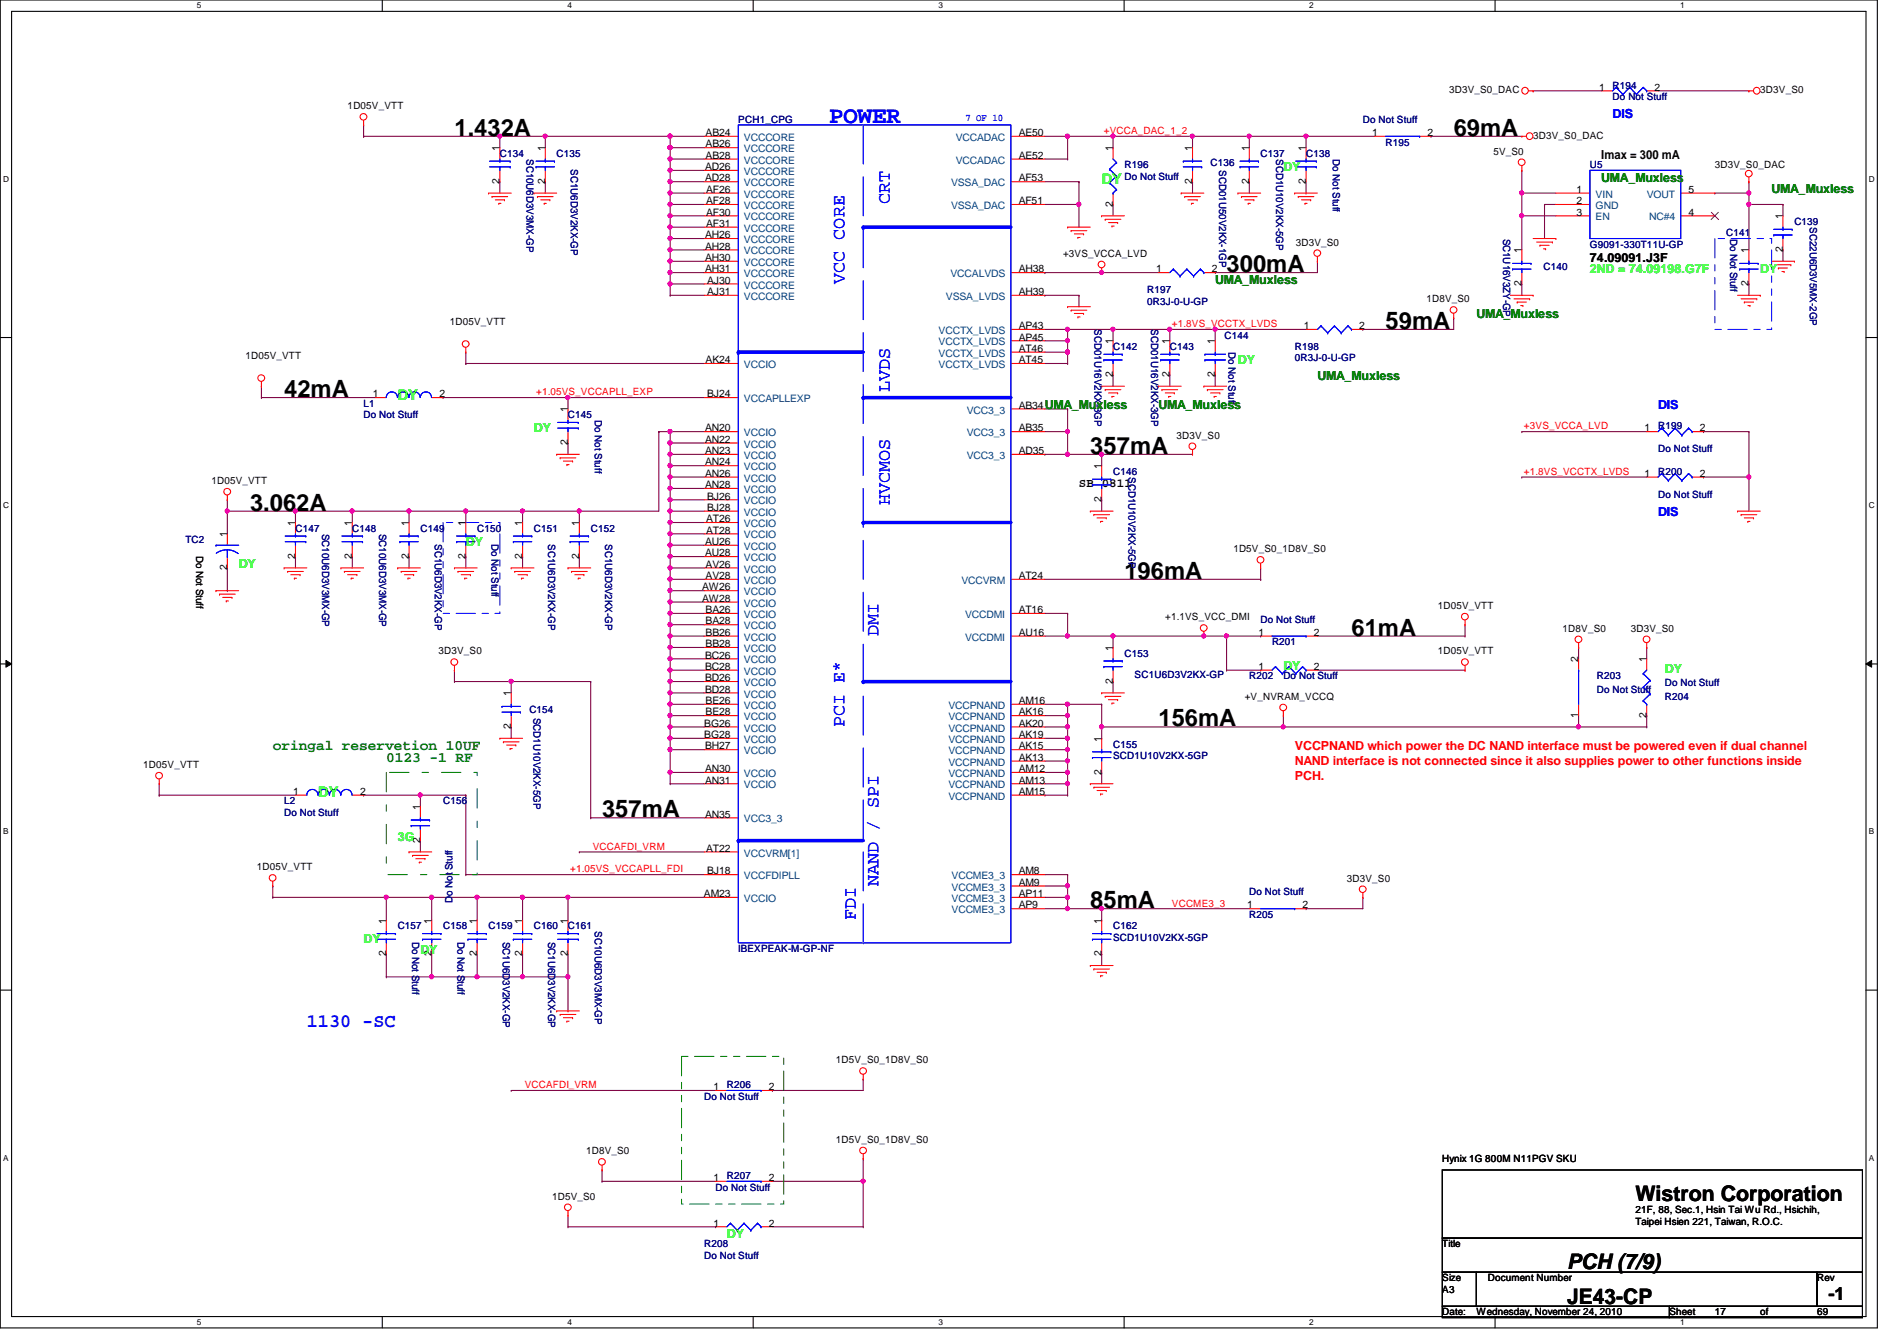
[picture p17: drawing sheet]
<svg xmlns="http://www.w3.org/2000/svg" width="297mm" height="210mm" viewBox="0 0 297 210" stroke-linecap="round" stroke-linejoin="round" font-family="sans-serif">
<defs><g id="words">
<g font-size="3.7">
<text x="71.2" y="21.3">1.432A</text>
<text x="227.6" y="21.3">69mA</text>
<text x="192.1" y="42.6">300mA</text>
<text x="217" y="51.5">59mA</text>
<text x="44.5" y="62.1">42mA</text>
<text x="170.7" y="71">357mA</text>
<text x="39.2" y="79.9">3.062A</text>
<text x="176.1" y="90.6">196mA</text>
<text x="211.6" y="99.5">61mA</text>
<text x="181.4" y="113.7">156mA</text>
<text x="94.3" y="127.9">357mA</text>
<text x="170.7" y="142.2">85mA</text>
</g>
<text font-size="3.7" fill="#00f" x="129.8" y="19.2">POWER</text>
<g font-size="3.3">
<text x="256.1" y="188">Wistron Corporation</text>
<text x="245.4" y="198.6">PCH (7/9)</text>
<text x="245.4" y="204">JE43-CP</text>
</g>
<text font-size="3" fill="#00f" x="48" y="160.7">1130 -SC</text>
<g font-size="2.8" fill="#00f">
<text x="139.4" y="32" transform="rotate(-90 139.4 32)">CRT</text>
<text x="132.2" y="44.4" transform="rotate(-90 132.2 44.4)">VCC CORE</text>
<text x="139.4" y="61.3" transform="rotate(-90 139.4 61.3)">LVDS</text>
<text x="139.4" y="79.1" transform="rotate(-90 139.4 79.1)">HVCMOS</text>
<text x="137.6" y="99.6" transform="rotate(-90 137.6 99.6)">DMI</text>
<text x="132.2" y="113.8" transform="rotate(-90 132.2 113.8)">PCI E*</text>
<text x="137.6" y="138.7" transform="rotate(-90 137.6 138.7)">NAND / SPI</text>
<text x="134" y="144" transform="rotate(-90 134 144)">FDI</text>
</g>
<text font-size="2.8" x="286.3" y="203.5">-1</text>
<g font-size="2.3" fill="#0f0">
<text x="172.5" y="28.8">DY</text>
<text x="62.3" y="62.6">DY</text>
<text x="49.8" y="124.8">DY</text>
</g>
<g font-size="2.3" fill="#008000">
<text x="42.7" y="117.4">oringal reservetion 10UF</text>
<text x="60.5" y="119.2">0123 -1 RF</text>
</g>
<g font-size="1.9" fill="#00f">
<text x="252.5" y="18.5">DIS</text>
<text x="259.6" y="64.1">DIS</text>
<text x="259.6" y="80.8">DIS</text>
</g>
<g font-size="1.9" fill="#0f0">
<text x="201" y="26.7">DY</text>
<text x="249" y="42.7">2ND = 74.09198.G7F</text>
<text x="275.6" y="42.7">DY</text>
<text x="193.8" y="56.9">DY</text>
<text x="83.6" y="67.6">DY</text>
<text x="37.4" y="88.9">DY</text>
<text x="72.9" y="85.4">DY</text>
<text x="201" y="104.9">DY</text>
<text x="260.7" y="105.3">DY</text>
<text x="62.3" y="131.6">3G</text>
<text x="56.9" y="147.6">DY</text>
<text x="65.8" y="149.4">DY</text>
<text x="113.8" y="193.8">DY</text>
</g>
<g font-size="1.9">
<text x="250.7" y="24.9">Imax = 300 mA</text>
<text x="249" y="40.9">74.09091.J3F</text>
<text x="168.9" y="76.3">SB 0811</text>
</g>
<g font-size="1.9" fill="#008000">
<text x="250.7" y="28.5">UMA_Muxless</text>
<text x="277.4" y="30.3">UMA_Muxless</text>
<text x="190.3" y="44.5">UMA_Muxless</text>
<text x="231.2" y="49.8">UMA_Muxless</text>
<text x="206.3" y="59.4">UMA_Muxless</text>
<text x="163.6" y="64.1">UMA_Muxless</text>
<text x="181.4" y="64.1">UMA_Muxless</text>
</g>
<g font-size="1.9" fill="#f00">
<text x="202.7" y="117.4">VCCPNAND which power the DC NAND interface must be powered even if dual channel</text>
<text x="202.7" y="119.8">NAND interface is not connected since it also supplies power to other functions inside</text>
<text x="202.7" y="122.1">PCH.</text>
</g>
<g font-size="1.6">
<text x="54.4" y="17.1">1D05V_VTT</text>
<text x="226.9" y="14.6">3D3V_S0_DAC</text>
<text x="250.4" y="14.2">1</text>
<text x="259.1" y="14.2">2</text>
<text x="275.6" y="14.6">3D3V_S0</text>
<text x="78.2" y="23.7" transform="rotate(-90 78.2 23.7)">1</text>
<text x="85.3" y="23.7" transform="rotate(-90 85.3 23.7)">1</text>
<text x="110.5" y="21.3">AB24</text>
<text x="110.5" y="23.1">AB26</text>
<text x="159.5" y="21.3">AE50</text>
<text x="174.2" y="23.7" transform="rotate(-90 174.2 23.7)">1</text>
<text x="186.7" y="23.7" transform="rotate(-90 186.7 23.7)">1</text>
<text x="195.6" y="23.7" transform="rotate(-90 195.6 23.7)">1</text>
<text x="204.5" y="23.7" transform="rotate(-90 204.5 23.7)">1</text>
<text x="214.8" y="21.3">1</text>
<text x="223.5" y="21.3">2</text>
<text x="240.1" y="21.7">3D3V_S0_DAC</text>
<text x="78.2" y="28.8" transform="rotate(-90 78.2 28.8)">2</text>
<text x="85.3" y="28.8" transform="rotate(-90 85.3 28.8)">2</text>
<text x="110.4" y="26.6">AD26</text>
<text x="110.4" y="28.4">AD28</text>
<text x="110.5" y="24.8">AB28</text>
<text x="159.5" y="24.8">AE52</text>
<text x="159.5" y="28.4">AF53</text>
<text x="186.7" y="28.8" transform="rotate(-90 186.7 28.8)">2</text>
<text x="195.6" y="28.8" transform="rotate(-90 195.6 28.8)">2</text>
<text x="204.5" y="28.8" transform="rotate(-90 204.5 28.8)">2</text>
<text x="233.8" y="24.2">5V_S0</text>
<text x="268.5" y="26.3">3D3V_S0_DAC</text>
<text x="110.6" y="30.2">AF26</text>
<text x="110.6" y="32">AF28</text>
<text x="110.6" y="33.7">AF30</text>
<text x="110.6" y="35.5">AF31</text>
<text x="159.5" y="32">AF51</text>
<text x="174.2" y="32.3" transform="rotate(-90 174.2 32.3)">2</text>
<text x="246.8" y="30.2">1</text>
<text x="246.8" y="32">2</text>
<text x="246.8" y="33.7">3</text>
<text x="264.4" y="33.7">4</text>
<text x="264.4" y="30.2">5</text>
<text x="279.1" y="34.3" transform="rotate(-90 279.1 34.3)">1</text>
<text x="110.4" y="37.3">AH26</text>
<text x="110.4" y="39.1">AH28</text>
<text x="110.4" y="40.9">AH30</text>
<text x="166.5" y="40.2">+3VS_VCCA_LVD</text>
<text x="202.9" y="38.4">3D3V_S0</text>
<text x="238.2" y="39.7" transform="rotate(-90 238.2 39.7)">1</text>
<text x="273.8" y="39.7" transform="rotate(-90 273.8 39.7)">1</text>
<text x="279.1" y="39.5" transform="rotate(-90 279.1 39.5)">2</text>
<text x="110.4" y="42.6">AH31</text>
<text x="110.7" y="44.4">AJ30</text>
<text x="110.7" y="46.2">AJ31</text>
<text x="159.5" y="42.6">AH38</text>
<text x="159.5" y="46.2">AH39</text>
<text x="181.1" y="42.6">1</text>
<text x="189.7" y="42.6">2</text>
<text x="223.3" y="47.3">1D8V_S0</text>
<text x="238.2" y="44.8" transform="rotate(-90 238.2 44.8)">2</text>
<text x="273.8" y="44.8" transform="rotate(-90 273.8 44.8)">2</text>
<text x="70.4" y="50.9">1D05V_VTT</text>
<text x="159.5" y="51.5">AP43</text>
<text x="159.5" y="53.3">AP45</text>
<text x="174.2" y="53.9" transform="rotate(-90 174.2 53.9)">1</text>
<text x="183.1" y="53.9" transform="rotate(-90 183.1 53.9)">1</text>
<text x="190.2" y="53.9" transform="rotate(-90 190.2 53.9)">1</text>
<text x="204.2" y="51.5">1</text>
<text x="212.8" y="51.5">2</text>
<text x="38.4" y="56.2">1D05V_VTT</text>
<text x="110.5" y="56.9">AK24</text>
<text x="159.5" y="56.9">AT45</text>
<text x="159.5" y="55.1">AT46</text>
<text x="174.2" y="59" transform="rotate(-90 174.2 59)">2</text>
<text x="183.1" y="59" transform="rotate(-90 183.1 59)">2</text>
<text x="190.2" y="59" transform="rotate(-90 190.2 59)">2</text>
<text x="58.4" y="62.2">1</text>
<text x="68.8" y="62.2">2</text>
<text x="88.9" y="64.6" transform="rotate(-90 88.9 64.6)">1</text>
<text x="110.7" y="62.2">BJ24</text>
<text x="159.5" y="64">AB34</text>
<text x="88.9" y="69.7" transform="rotate(-90 88.9 69.7)">2</text>
<text x="110.4" y="71.1">AN23</text>
<text x="110.4" y="67.5">AN20</text>
<text x="110.4" y="69.3">AN22</text>
<text x="159.5" y="67.5">AB35</text>
<text x="159.5" y="71.1">AD35</text>
<text x="184.2" y="68.7">3D3V_S0</text>
<text x="257.5" y="67.5">1</text>
<text x="266.2" y="67.5">2</text>
<text x="33.1" y="75.8">1D05V_VTT</text>
<text x="110.4" y="72.9">AN24</text>
<text x="110.4" y="74.6">AN26</text>
<text x="110.4" y="76.4">AN28</text>
<text x="172.5" y="73.4" transform="rotate(-90 172.5 73.4)">1</text>
<text x="257.5" y="74.6">1</text>
<text x="266.2" y="74.6">2</text>
<text x="46.2" y="82.3" transform="rotate(-90 46.2 82.3)">1</text>
<text x="55.1" y="82.3" transform="rotate(-90 55.1 82.3)">1</text>
<text x="64" y="82.3" transform="rotate(-90 64 82.3)">1</text>
<text x="72.9" y="82.3" transform="rotate(-90 72.9 82.3)">1</text>
<text x="81.8" y="82.3" transform="rotate(-90 81.8 82.3)">1</text>
<text x="90.7" y="82.3" transform="rotate(-90 90.7 82.3)">1</text>
<text x="110.6" y="81.7">AT26</text>
<text x="110.6" y="83.5">AT28</text>
<text x="110.7" y="78.2">BJ26</text>
<text x="110.7" y="80">BJ28</text>
<text x="172.5" y="78.6" transform="rotate(-90 172.5 78.6)">2</text>
<text x="30.7" y="87" transform="rotate(90 30.7 87)">Do Not Stuff</text>
<text x="35.6" y="89.2" transform="rotate(-90 35.6 89.2)">2</text>
<text x="35.6" y="84.1" transform="rotate(-90 35.6 84.1)">1</text>
<text x="46.2" y="87.5" transform="rotate(-90 46.2 87.5)">2</text>
<text x="55.1" y="87.5" transform="rotate(-90 55.1 87.5)">2</text>
<text x="64" y="87.5" transform="rotate(-90 64 87.5)">2</text>
<text x="72.9" y="87.5" transform="rotate(-90 72.9 87.5)">2</text>
<text x="81.8" y="87.5" transform="rotate(-90 81.8 87.5)">2</text>
<text x="90.7" y="87.5" transform="rotate(-90 90.7 87.5)">2</text>
<text x="110.4" y="85.3">AU26</text>
<text x="110.4" y="87.1">AU28</text>
<text x="110.5" y="88.9">AV26</text>
<text x="193.1" y="86.4">1D5V_S0_1D8V_S0</text>
<text x="109.9" y="92.4">AW26</text>
<text x="109.9" y="94.2">AW28</text>
<text x="110.5" y="90.6">AV28</text>
<text x="110.5" y="96">BA26</text>
<text x="159.5" y="90.6">AT24</text>
<text x="159.5" y="96">AT16</text>
<text x="225.1" y="95.3">1D05V_VTT</text>
<text x="110.5" y="97.7">BA28</text>
<text x="110.5" y="99.5">BB26</text>
<text x="110.5" y="101.3">BB28</text>
<text x="159.5" y="99.5">AU16</text>
<text x="174.2" y="101.9" transform="rotate(-90 174.2 101.9)">1</text>
<text x="182.5" y="97.1">+1.1VS_VCC_DMI</text>
<text x="197.1" y="99.5">1</text>
<text x="205.7" y="99.5">2</text>
<text x="244.7" y="98.9">1D8V_S0</text>
<text x="255.4" y="98.9">3D3V_S0</text>
<text x="68.7" y="102.4">3D3V_S0</text>
<text x="110.4" y="103.1">BC26</text>
<text x="110.4" y="104.9">BC28</text>
<text x="110.4" y="106.6">BD26</text>
<text x="174.2" y="107" transform="rotate(-90 174.2 107)">2</text>
<text x="197.1" y="104.9">1</text>
<text x="205.7" y="104.9">2</text>
<text x="225.1" y="102.4">1D05V_VTT</text>
<text x="247.1" y="103.7" transform="rotate(-90 247.1 103.7)">2</text>
<text x="257.8" y="103.7" transform="rotate(-90 257.8 103.7)">1</text>
<text x="80" y="109" transform="rotate(-90 80 109)">1</text>
<text x="110.3" y="113.7">BG26</text>
<text x="110.4" y="108.4">BD28</text>
<text x="110.5" y="110.2">BE26</text>
<text x="110.5" y="112">BE28</text>
<text x="159.5" y="113.7">AK20</text>
<text x="159.5" y="112">AK16</text>
<text x="159.5" y="110.2">AM16</text>
<text x="194.9" y="109.6">+V_NVRAM_VCCQ</text>
<text x="247.1" y="112.4" transform="rotate(-90 247.1 112.4)">1</text>
<text x="257.8" y="112.4" transform="rotate(-90 257.8 112.4)">2</text>
<text x="80" y="114.1" transform="rotate(-90 80 114.1)">2</text>
<text x="110.3" y="115.5">BG28</text>
<text x="110.4" y="117.3">BH27</text>
<text x="159.5" y="115.5">AK19</text>
<text x="159.5" y="119.1">AK13</text>
<text x="159.5" y="117.3">AK15</text>
<text x="172.5" y="116.1" transform="rotate(-90 172.5 116.1)">1</text>
<text x="22.4" y="120.2">1D05V_VTT</text>
<text x="45.9" y="124.4">1</text>
<text x="56.4" y="124.4">2</text>
<text x="110.4" y="120.9">AN30</text>
<text x="110.4" y="122.6">AN31</text>
<text x="159.5" y="120.9">AM12</text>
<text x="159.5" y="122.6">AM13</text>
<text x="159.5" y="124.4">AM15</text>
<text x="172.5" y="121.2" transform="rotate(-90 172.5 121.2)">2</text>
<text x="65.8" y="131.9" transform="rotate(-90 65.8 131.9)">2</text>
<text x="65.8" y="126.8" transform="rotate(-90 65.8 126.8)">1</text>
<text x="110.4" y="128">AN35</text>
<text x="40.2" y="136.2">1D05V_VTT</text>
<text x="110.6" y="133.3">AT22</text>
<text x="110.7" y="136.9">BJ18</text>
<text x="159.5" y="136.9">AM8</text>
<text x="110.2" y="140.4">AM23</text>
<text x="159.5" y="138.6">AM9</text>
<text x="159.5" y="140.4">AP11</text>
<text x="159.5" y="142.2">AP9</text>
<text x="195.3" y="142.2">1</text>
<text x="204" y="142.2">2</text>
<text x="210.9" y="138">3D3V_S0</text>
<text x="60.4" y="149.7" transform="rotate(-90 60.4 149.7)">2</text>
<text x="60.4" y="144.6" transform="rotate(-90 60.4 144.6)">1</text>
<text x="67.6" y="149.7" transform="rotate(-90 67.6 149.7)">2</text>
<text x="67.6" y="144.6" transform="rotate(-90 67.6 144.6)">1</text>
<text x="74.7" y="149.7" transform="rotate(-90 74.7 149.7)">2</text>
<text x="74.7" y="144.6" transform="rotate(-90 74.7 144.6)">1</text>
<text x="81.8" y="149.7" transform="rotate(-90 81.8 149.7)">2</text>
<text x="81.8" y="144.6" transform="rotate(-90 81.8 144.6)">1</text>
<text x="88.9" y="149.7" transform="rotate(-90 88.9 149.7)">2</text>
<text x="88.9" y="144.6" transform="rotate(-90 88.9 144.6)">1</text>
<text x="172.5" y="149.7" transform="rotate(-90 172.5 149.7)">2</text>
<text x="172.5" y="144.6" transform="rotate(-90 172.5 144.6)">1</text>
<text x="130.9" y="166.5">1D5V_S0_1D8V_S0</text>
<text x="111.7" y="170.6">1</text>
<text x="120.4" y="170.6">2</text>
<text x="130.9" y="178.9">1D5V_S0_1D8V_S0</text>
<text x="91.8" y="180.7">1D8V_S0</text>
<text x="111.7" y="184.9">1</text>
<text x="120.4" y="184.9">2</text>
<text x="225.8" y="181.9">Hynix 1G 800M N11PGV SKU</text>
<text x="86.4" y="187.8">1D5V_S0</text>
<text x="111.7" y="192">1</text>
<text x="120.4" y="192">2</text>
<text x="256.1" y="189.9">21F, 88, Sec.1, Hsin Tai Wu Rd., Hsichih,</text>
<text x="256.1" y="191.7">Taipei Hsien 221, Taiwan, R.O.C.</text>
<text x="225.8" y="195.2">Title</text>
<text x="225.8" y="200.6">Size</text>
<text x="225.8" y="202.4">A3</text>
<text x="233" y="200.6">Document Number</text>
<text x="284.5" y="200.6">Rev</text>
<text x="225.8" y="205.9">Date:</text>
<text x="231.2" y="205.9">Wednesday, November 24, 2010</text>
<text x="261.4" y="205.9">Sheet</text>
<text x="268.5" y="205.9">17</text>
<text x="275.6" y="205.9">of</text>
<text x="284.5" y="205.9">69</text>
</g>
<g font-size="1.6" fill="#000080">
<text x="252.5" y="13.9">R194</text>
<text x="252.5" y="15.7">Do Not Stuff</text>
<text x="115.6" y="19.2">PCH1_CPG</text>
<text x="213.4" y="19.2">Do Not Stuff</text>
<text x="217" y="22.8">R195</text>
<text x="78.3" y="24.6">C134</text>
<text x="82.5" y="24.9" transform="rotate(90 82.5 24.9)">SC10U6D3V3MX-GP</text>
<text x="87.2" y="24.6">C135</text>
<text x="89.4" y="26.5" transform="rotate(90 89.4 26.5)">SC1U6D3V2KX-GP</text>
<text x="176.1" y="26.3">R196</text>
<text x="176.1" y="28.1">Do Not Stuff</text>
<text x="189.6" y="26">C136</text>
<text x="190.9" y="26.7" transform="rotate(90 190.9 26.7)">SCD01U50V2KX-1GP</text>
<text x="197.4" y="24.6">C137</text>
<text x="199.8" y="24.9" transform="rotate(90 199.8 24.9)">SCD1U10V2KX-5GP</text>
<text x="204.5" y="24.6">C138</text>
<text x="208.7" y="24.9" transform="rotate(90 208.7 24.9)">Do Not Stuff</text>
<text x="249" y="26.3">U5</text>
<text x="281" y="35.2">C139</text>
<text x="283.4" y="35.6" transform="rotate(90 283.4 35.6)">SC22U6D3V5MX-2GP</text>
<text x="235.4" y="37.3" transform="rotate(90 235.4 37.3)">SC1U16V3ZY-GP</text>
<text x="249" y="38.8">G9091-330T11U-GP</text>
<text x="270.3" y="37">C141</text>
<text x="270.9" y="37.3" transform="rotate(90 270.9 37.3)">Do Not Stuff</text>
<text x="179.6" y="45.9">R197</text>
<text x="179.6" y="47.7">0R3J-0-U-GP</text>
<text x="241.7" y="42.3">C140</text>
<text x="171.4" y="51.6" transform="rotate(90 171.4 51.6)">SCD01U16V2KX-3GP</text>
<text x="180.3" y="51.6" transform="rotate(90 180.3 51.6)">SCD01U16V2KX-3GP</text>
<text x="191.7" y="53">C144</text>
<text x="174.3" y="54.8">C142</text>
<text x="183.2" y="54.8">C143</text>
<text x="192.4" y="55.1" transform="rotate(90 192.4 55.1)">Do Not Stuff</text>
<text x="202.7" y="54.8">R198</text>
<text x="202.7" y="56.6">0R3J-0-U-GP</text>
<text x="56.9" y="63.7">L1</text>
<text x="56.9" y="65.4">Do Not Stuff</text>
<text x="88.9" y="65.4">C145</text>
<text x="93.1" y="65.8" transform="rotate(90 93.1 65.8)">Do Not Stuff</text>
<text x="259.6" y="67.2">R199</text>
<text x="259.6" y="70.8">Do Not Stuff</text>
<text x="174.3" y="74.3">C146</text>
<text x="176.7" y="74.7" transform="rotate(90 176.7 74.7)">SCD1U10V2KX-5GP</text>
<text x="259.6" y="74.3">R200</text>
<text x="259.6" y="77.9">Do Not Stuff</text>
<text x="46.3" y="83.2">C147</text>
<text x="50.5" y="83.6" transform="rotate(90 50.5 83.6)">SC10U6D3V3MX-GP</text>
<text x="55.2" y="83.2">C148</text>
<text x="59.3" y="83.6" transform="rotate(90 59.3 83.6)">SC10U6D3V3MX-GP</text>
<text x="65.8" y="83.2">C149</text>
<text x="74.7" y="83.2">C150</text>
<text x="83.6" y="83.2">C151</text>
<text x="92.5" y="83.2">C152</text>
<text x="29" y="85">TC2</text>
<text x="68.1" y="85.2" transform="rotate(90 68.1 85.2)">SC1U6D3V2KX-GP</text>
<text x="77" y="85.2" transform="rotate(90 77 85.2)">Do Not Stuff</text>
<text x="85.8" y="85.2" transform="rotate(90 85.8 85.2)">SC1U6D3V2KX-GP</text>
<text x="94.7" y="85.2" transform="rotate(90 94.7 85.2)">SC1U6D3V2KX-GP</text>
<text x="197.4" y="97.5">Do Not Stuff</text>
<text x="199.2" y="101">R201</text>
<text x="176.1" y="102.8">C153</text>
<text x="177.7" y="106.2">SC1U6D3V2KX-GP</text>
<text x="195.6" y="106.3">R202</text>
<text x="201" y="106.3">Do Not Stuff</text>
<text x="250" y="106.3">R203</text>
<text x="260.7" y="107.4">Do Not Stuff</text>
<text x="82.9" y="111.7">C154</text>
<text x="83.6" y="112.4" transform="rotate(90 83.6 112.4)">SCD1U10V2KX-5GP</text>
<text x="250" y="108.5">Do Not Stuff</text>
<text x="260.7" y="109.6">R204</text>
<text x="174.3" y="117">C155</text>
<text x="174.3" y="118.8">SCD1U10V2KX-5GP</text>
<text x="44.5" y="125.9">L2</text>
<text x="69.4" y="125.9">C156</text>
<text x="44.5" y="127.7">Do Not Stuff</text>
<text x="70.9" y="141.4" transform="rotate(-90 70.9 141.4)">Do Not Stuff</text>
<text x="195.6" y="143.7">R205</text>
<text x="195.6" y="140.1">Do Not Stuff</text>
<text x="62.3" y="145.5">C157</text>
<text x="64.5" y="147.4" transform="rotate(90 64.5 147.4)">Do Not Stuff</text>
<text x="69.4" y="145.5">C158</text>
<text x="71.6" y="147.4" transform="rotate(90 71.6 147.4)">Do Not Stuff</text>
<text x="76.5" y="145.5">C159</text>
<text x="78.7" y="147.4" transform="rotate(90 78.7 147.4)">SC1U6D3V2KX-GP</text>
<text x="83.6" y="145.5">C160</text>
<text x="85.8" y="147.4" transform="rotate(90 85.8 147.4)">SC1U6D3V2KX-GP</text>
<text x="88.9" y="145.5">C161</text>
<text x="93.1" y="145.8" transform="rotate(90 93.1 145.8)">SC10U6D3V3MX-GP</text>
<text x="115.6" y="149">IBEXPEAK-M-GP-NF</text>
<text x="174.3" y="145.5">C162</text>
<text x="174.3" y="147.2">SCD1U10V2KX-5GP</text>
<text x="110.3" y="172.1">Do Not Stuff</text>
<text x="113.8" y="170.3">R206</text>
<text x="113.8" y="184.6">R207</text>
<text x="112.1" y="186.4">Do Not Stuff</text>
<text x="110.3" y="195.2">R208</text>
<text x="110.3" y="197">Do Not Stuff</text>
</g>
<g font-size="1.6" fill="#004080">
<text x="116.5" y="22.1">VCCCORE</text>
<text x="116.5" y="23.8">VCCCORE</text>
<text x="149.6" y="22.1">VCCADAC</text>
<text x="116.5" y="25.6">VCCCORE</text>
<text x="116.5" y="27.4">VCCCORE</text>
<text x="116.5" y="29.2">VCCCORE</text>
<text x="148.9" y="29.2">VSSA_DAC</text>
<text x="149.6" y="25.6">VCCADAC</text>
<text x="116.5" y="30.9">VCCCORE</text>
<text x="116.5" y="32.7">VCCCORE</text>
<text x="116.5" y="34.5">VCCCORE</text>
<text x="148.9" y="32.7">VSSA_DAC</text>
<text x="249.8" y="30.9">VIN</text>
<text x="249.8" y="32.7">GND</text>
<text x="249.8" y="34.5">EN</text>
<text x="257.8" y="30.9">VOUT</text>
<text x="258.2" y="34.5">NC#4</text>
<text x="116.5" y="36.3">VCCCORE</text>
<text x="116.5" y="38.1">VCCCORE</text>
<text x="116.5" y="39.8">VCCCORE</text>
<text x="116.5" y="41.6">VCCCORE</text>
<text x="116.5" y="43.4">VCCCORE</text>
<text x="116.5" y="45.2">VCCCORE</text>
<text x="116.5" y="46.9">VCCCORE</text>
<text x="148.1" y="46.9">VSSA_LVDS</text>
<text x="148.8" y="43.4">VCCALVDS</text>
<text x="147" y="52.3">VCCTX_LVDS</text>
<text x="116.5" y="57.6">VCCIO</text>
<text x="147" y="54.1">VCCTX_LVDS</text>
<text x="147" y="57.6">VCCTX_LVDS</text>
<text x="147" y="55.8">VCCTX_LVDS</text>
<text x="116.5" y="62.9">VCCAPLLEXP</text>
<text x="151.4" y="64.7">VCC3_3</text>
<text x="116.5" y="71.8">VCCIO</text>
<text x="116.5" y="68.3">VCCIO</text>
<text x="116.5" y="70.1">VCCIO</text>
<text x="151.4" y="68.3">VCC3_3</text>
<text x="151.4" y="71.8">VCC3_3</text>
<text x="116.5" y="73.6">VCCIO</text>
<text x="116.5" y="75.4">VCCIO</text>
<text x="116.5" y="77.2">VCCIO</text>
<text x="116.5" y="82.5">VCCIO</text>
<text x="116.5" y="79">VCCIO</text>
<text x="116.5" y="80.7">VCCIO</text>
<text x="116.5" y="84.3">VCCIO</text>
<text x="116.5" y="86.1">VCCIO</text>
<text x="116.5" y="87.8">VCCIO</text>
<text x="116.5" y="89.6">VCCIO</text>
<text x="116.5" y="91.4">VCCIO</text>
<text x="116.5" y="93.2">VCCIO</text>
<text x="116.5" y="95">VCCIO</text>
<text x="150.5" y="91.4">VCCVRM</text>
<text x="116.5" y="96.7">VCCIO</text>
<text x="116.5" y="98.5">VCCIO</text>
<text x="116.5" y="100.3">VCCIO</text>
<text x="151.1" y="96.7">VCCDMI</text>
<text x="151.1" y="100.3">VCCDMI</text>
<text x="116.5" y="102.1">VCCIO</text>
<text x="116.5" y="103.8">VCCIO</text>
<text x="116.5" y="105.6">VCCIO</text>
<text x="116.5" y="107.4">VCCIO</text>
<text x="116.5" y="109.2">VCCIO</text>
<text x="116.5" y="111">VCCIO</text>
<text x="116.5" y="112.7">VCCIO</text>
<text x="148.5" y="112.7">VCCPNAND</text>
<text x="148.5" y="111">VCCPNAND</text>
<text x="116.5" y="114.5">VCCIO</text>
<text x="116.5" y="116.3">VCCIO</text>
<text x="116.5" y="118.1">VCCIO</text>
<text x="148.5" y="116.3">VCCPNAND</text>
<text x="148.5" y="114.5">VCCPNAND</text>
<text x="148.5" y="119.8">VCCPNAND</text>
<text x="148.5" y="118.1">VCCPNAND</text>
<text x="116.5" y="121.6">VCCIO</text>
<text x="116.5" y="123.4">VCCIO</text>
<text x="148.5" y="121.6">VCCPNAND</text>
<text x="148.5" y="123.4">VCCPNAND</text>
<text x="148.5" y="125.2">VCCPNAND</text>
<text x="116.5" y="128.7">VCC3_3</text>
<text x="116.5" y="134.1">VCCVRM[1]</text>
<text x="116.5" y="137.6">VCCFDIPLL</text>
<text x="149" y="137.6">VCCME3_3</text>
<text x="116.5" y="141.2">VCCIO</text>
<text x="149" y="139.4">VCCME3_3</text>
<text x="149" y="141.2">VCCME3_3</text>
<text x="149" y="143">VCCME3_3</text>
</g>
<text font-size="1.6" fill="#00f" x="151.2" y="19">7 OF 10</text>
<g font-size="1.6" fill="#f00">
<text x="172.8" y="21">+VCCA_DAC_1_2</text>
<text x="183.5" y="51.2">+1.8VS_VCCTX_LVDS</text>
<text x="83.9" y="61.9">+1.05VS_VCCAPLL_EXP</text>
<text x="238.6" y="67.2">+3VS_VCCA_LVD</text>
<text x="238.6" y="74.3">+1.8VS_VCCTX_LVDS</text>
<text x="89.3" y="136.6">+1.05VS_VCCAPLL_FDI</text>
<text x="92.8" y="133">VCCAFDI_VRM</text>
<text x="183.5" y="141.9">VCCME3_3</text>
<text x="82.2" y="170.3">VCCAFDI_VRM</text>
</g>
<g font-size="1.3">
<text x="30.8" y="1.3">5</text>
<text x="88.9" y="1.3">4</text>
<text x="146.9" y="1.3">3</text>
<text x="205" y="1.3">2</text>
<text x="263.1" y="1.3">1</text>
<text x=".5" y="28.4">D</text>
<text x="292.6" y="28.4">D</text>
<text x=".5" y="79.5">C</text>
<text x="292.6" y="79.5">C</text>
<text x=".5" y="130.6">B</text>
<text x="292.6" y="130.6">B</text>
<text x=".5" y="181.7">A</text>
<text x="292.6" y="181.7">A</text>
<text x="30.8" y="207.4">5</text>
<text x="88.9" y="207.4">4</text>
<text x="146.9" y="207.4">3</text>
<text x="205" y="207.4">2</text>
<text x="263.1" y="207.4">1</text>
</g>
</g></defs>
<path d="M0 0h294v207.9h-294zM1.8 1.8h290.4v204.3h-290.4z" fill="none" stroke="#000" stroke-width=".17"/>
<g fill="#fff">
<path d="M30.8 .2h.7v1.4h-.7z"/>
<path d="M30.8 206.2h.7v1.4h-.7z"/>
</g>
<path d="M59.9 0v1.8M59.9 206.1v1.8" fill="none" stroke="#000" stroke-width=".17"/>
<g fill="#fff">
<path d="M88.9 .2h.6v1.4h-.6z"/>
<path d="M88.9 206.2h.6v1.4h-.6z"/>
</g>
<path d="M117.9 0v1.8M117.9 206.1v1.8" fill="none" stroke="#000" stroke-width=".17"/>
<g fill="#fff">
<path d="M146.9 .2h.7v1.4h-.7z"/>
<path d="M146.9 206.2h.7v1.4h-.7z"/>
</g>
<path d="M176 0v1.8M176 206.1v1.8" fill="none" stroke="#000" stroke-width=".17"/>
<g fill="#fff">
<path d="M205 .2h.7v1.4h-.7z"/>
<path d="M205 206.2h.7v1.4h-.7z"/>
</g>
<path d="M234.1 0v1.8M234.1 206.1v1.8" fill="none" stroke="#000" stroke-width=".17"/>
<g fill="#fff">
<path d="M263.1 .2h.7v1.4h-.7z"/>
<path d="M263.1 206.2h.7v1.4h-.7z"/>
<path d="M.5 27.3h.9v1.4h-.9z"/>
<path d="M292.6 27.3h.9v1.4h-.9z"/>
<path d="M.5 78.4h.9v1.4h-.9z"/>
<path d="M292.6 78.4h.9v1.4h-.9z"/>
</g>
<path d="M0 52.8h1.8M292.2 52.8h1.8" fill="none" stroke="#000" stroke-width=".17"/>
<g fill="#fff">
<path d="M.5 129.5h.8v1.4h-.8z"/>
<path d="M292.6 129.5h.9v1.4h-.9z"/>
</g>
<path d="M0 103.9h1.8M292.2 103.9h1.8" fill="none" stroke="#000" stroke-width=".17"/>
<path d="M.9 103.4l.9 .5-.9 .5zM292.2 103.9l.9-.5v1z" fill="#000"/>
<path d="M.9 103.4l.9 .5-.9 .5zM292.2 103.9l.9-.5v1z" fill="none" stroke="#000" stroke-width=".16"/>
<g fill="#fff">
<path d="M.5 180.5h.8v1.4h-.8z"/>
<path d="M292.6 180.5h.9v1.4h-.9z"/>
</g>
<path d="M0 155h1.8M292.2 155h1.8" fill="none" stroke="#000" stroke-width=".17"/>
<path d="M104.9 21.3h.1M104.9 21.3h5.4" fill="none" stroke="#800040" stroke-width=".17"/>
<circle cx="104.9" cy="21.3" r=".32" fill="#f0f"/>
<circle cx="104.9" cy="21.3" r=".32" fill="none" stroke="#f0f" stroke-width=".17"/>
<path d="M85.4 21.3h.1M85.4 28.4h.1M85.4 21.3v1.8M85.4 28.4v1.8M104.9 21.3h.1M104.9 21.3v1.8" fill="none" stroke="#800040" stroke-width=".17"/>
<circle cx="104.9" cy="23.1" r=".32" fill="#f0f"/>
<circle cx="104.9" cy="23.1" r=".32" fill="none" stroke="#f0f" stroke-width=".17"/>
<path d="M104.9 46.2h.1M104.9 44.4h.1M104.9 46.2h5.4M104.9 44.4h5.4" fill="none" stroke="#800040" stroke-width=".17"/>
<circle cx="104.9" cy="44.4" r=".32" fill="#f0f"/>
<circle cx="104.9" cy="44.4" r=".32" fill="none" stroke="#f0f" stroke-width=".17"/>
<path d="M104.9 44.4h.1M104.9 42.7h.1M104.9 40.9h.1M104.9 40.9v1.8M104.9 44.4v1.8M104.9 42.7h5.4M104.9 40.9h5.4" fill="none" stroke="#800040" stroke-width=".17"/>
<circle cx="104.9" cy="40.9" r=".32" fill="#f0f"/>
<circle cx="104.9" cy="40.9" r=".32" fill="none" stroke="#f0f" stroke-width=".17"/>
<path d="M104.9 39.1h.1M104.9 39.1h5.4M104.9 39.1v1.8" fill="none" stroke="#800040" stroke-width=".17"/>
<circle cx="104.9" cy="39.1" r=".32" fill="#f0f"/>
<circle cx="104.9" cy="39.1" r=".32" fill="none" stroke="#f0f" stroke-width=".17"/>
<path d="M104.9 37.3h.1M104.9 37.3h5.4M104.9 37.3v1.8" fill="none" stroke="#800040" stroke-width=".17"/>
<circle cx="104.9" cy="37.3" r=".32" fill="#f0f"/>
<circle cx="104.9" cy="37.3" r=".32" fill="none" stroke="#f0f" stroke-width=".17"/>
<path d="M104.9 35.6h.1M104.9 35.6h5.4M104.9 35.6v1.7" fill="none" stroke="#800040" stroke-width=".17"/>
<circle cx="104.9" cy="35.5" r=".32" fill="#f0f"/>
<circle cx="104.9" cy="35.5" r=".32" fill="none" stroke="#f0f" stroke-width=".17"/>
<path d="M104.9 33.8h.1M104.9 33.8h5.4M104.9 33.8v1.8" fill="none" stroke="#800040" stroke-width=".17"/>
<circle cx="104.9" cy="33.8" r=".32" fill="#f0f"/>
<circle cx="104.9" cy="33.8" r=".32" fill="none" stroke="#f0f" stroke-width=".17"/>
<path d="M104.9 32h.1M104.9 32h5.4M104.9 32v1.8" fill="none" stroke="#800040" stroke-width=".17"/>
<circle cx="104.9" cy="32" r=".32" fill="#f0f"/>
<circle cx="104.9" cy="32" r=".32" fill="none" stroke="#f0f" stroke-width=".17"/>
<path d="M104.9 30.2h.1M104.9 30.2h5.4M104.9 30.2v1.8" fill="none" stroke="#800040" stroke-width=".17"/>
<circle cx="104.9" cy="30.2" r=".32" fill="#f0f"/>
<circle cx="104.9" cy="30.2" r=".32" fill="none" stroke="#f0f" stroke-width=".17"/>
<path d="M104.9 28.4h.1M104.9 28.4h5.4M104.9 28.4v1.8" fill="none" stroke="#800040" stroke-width=".17"/>
<circle cx="104.9" cy="28.4" r=".32" fill="#f0f"/>
<circle cx="104.9" cy="28.4" r=".32" fill="none" stroke="#f0f" stroke-width=".17"/>
<path d="M104.9 26.7h.1M104.9 26.7h5.4M104.9 26.7v1.7" fill="none" stroke="#800040" stroke-width=".17"/>
<circle cx="104.9" cy="26.6" r=".32" fill="#f0f"/>
<circle cx="104.9" cy="26.6" r=".32" fill="none" stroke="#f0f" stroke-width=".17"/>
<path d="M104.9 24.9h.1M104.9 24.9h5.4M104.9 24.9v1.8" fill="none" stroke="#800040" stroke-width=".17"/>
<circle cx="104.9" cy="24.9" r=".32" fill="#f0f"/>
<circle cx="104.9" cy="24.9" r=".32" fill="none" stroke="#f0f" stroke-width=".17"/>
<path d="M104.9 23.1h.1M104.9 23.1h5.4" fill="none" stroke="#800040" stroke-width=".17"/>
<circle cx="104.9" cy="23.1" r=".32" fill="#f0f"/>
<circle cx="104.9" cy="23.1" r=".32" fill="none" stroke="#f0f" stroke-width=".17"/>
<path d="M104.9 23.1h.1M104.9 23.1v1.8" fill="none" stroke="#800040" stroke-width=".17"/>
<circle cx="104.9" cy="23.1" r=".32" fill="#f0f"/>
<circle cx="104.9" cy="23.1" r=".32" fill="none" stroke="#f0f" stroke-width=".17"/>
<path d="M85.4 21.3h.1M85.4 21.3h19.5" fill="none" stroke="#800040" stroke-width=".17"/>
<circle cx="104.9" cy="21.3" r=".32" fill="#f0f"/>
<circle cx="104.9" cy="21.3" r=".32" fill="none" stroke="#f0f" stroke-width=".17"/>
<circle cx="85.4" cy="21.3" r=".32" fill="#f0f"/>
<circle cx="85.4" cy="21.3" r=".32" fill="none" stroke="#f0f" stroke-width=".17"/>
<path d="M40.9 62.2h.1M40.9 62.2h17.8M88.9 62.2h.1M88.9 62.2h21.4" fill="none" stroke="#800040" stroke-width=".17"/>
<circle cx="88.9" cy="62.2" r=".32" fill="#f0f"/>
<circle cx="88.9" cy="62.2" r=".32" fill="none" stroke="#f0f" stroke-width=".17"/>
<path d="M69.4 62.2h.1M69.4 62.2h19.5M88.9 62.2h.1M88.9 69.3h.1M88.9 62.2v1.8M88.9 69.3v1.8M104.9 67.6h.1M104.9 67.6h5.4M104.9 67.6v1.7" fill="none" stroke="#800040" stroke-width=".17"/>
<circle cx="104.9" cy="69.3" r=".32" fill="#f0f"/>
<circle cx="104.9" cy="69.3" r=".32" fill="none" stroke="#f0f" stroke-width=".17"/>
<circle cx="104.9" cy="67.5" r=".32" fill="#f0f"/>
<circle cx="104.9" cy="67.5" r=".32" fill="none" stroke="#f0f" stroke-width=".17"/>
<path d="M103.2 67.6h.1M103.2 67.6h1.7M103.2 67.6v12.4h-12.5M90.7 80h.1M104.9 122.7h.1M104.9 122.7h5.4" fill="none" stroke="#800040" stroke-width=".17"/>
<circle cx="90.7" cy="80" r=".32" fill="#f0f"/>
<circle cx="90.7" cy="80" r=".32" fill="none" stroke="#f0f" stroke-width=".17"/>
<path d="M46.3 80h.1M46.3 80h8.9M55.2 87.1h.1M55.2 87.1v1.8" fill="none" stroke="#800040" stroke-width=".17"/>
<circle cx="46.2" cy="80" r=".32" fill="#f0f"/>
<circle cx="46.2" cy="80" r=".32" fill="none" stroke="#f0f" stroke-width=".17"/>
<path d="M55.2 80h.1M55.2 80v1.8M55.2 80h8.8M64 87.1h.1M64 80h.1M64 80v1.8M64 87.1v1.8" fill="none" stroke="#800040" stroke-width=".17"/>
<circle cx="55.1" cy="80" r=".32" fill="#f0f"/>
<circle cx="55.1" cy="80" r=".32" fill="none" stroke="#f0f" stroke-width=".17"/>
<path d="M64 80h.1M64 80h8.9M72.9 87.1h.1M72.9 80h.1M72.9 80v1.8M72.9 87.1v1.8M81.8 87.1h.1M81.8 87.1v1.8M90.7 87.1h.1M90.7 87.1v1.8" fill="none" stroke="#800040" stroke-width=".17"/>
<circle cx="64" cy="80" r=".32" fill="#f0f"/>
<circle cx="64" cy="80" r=".32" fill="none" stroke="#f0f" stroke-width=".17"/>
<path d="M72.9 80h.1M72.9 80h8.9M81.8 80h.1M81.8 80v1.8" fill="none" stroke="#800040" stroke-width=".17"/>
<circle cx="72.9" cy="80" r=".32" fill="#f0f"/>
<circle cx="72.9" cy="80" r=".32" fill="none" stroke="#f0f" stroke-width=".17"/>
<path d="M81.8 80h.1M81.8 80h8.9M90.7 80h.1M90.7 80v1.8" fill="none" stroke="#800040" stroke-width=".17"/>
<circle cx="81.8" cy="80" r=".32" fill="#f0f"/>
<circle cx="81.8" cy="80" r=".32" fill="none" stroke="#f0f" stroke-width=".17"/>
<path d="M104.9 69.3h.1M104.9 69.3h5.4M104.9 69.3v1.8" fill="none" stroke="#800040" stroke-width=".17"/>
<circle cx="104.9" cy="69.3" r=".32" fill="#f0f"/>
<circle cx="104.9" cy="69.3" r=".32" fill="none" stroke="#f0f" stroke-width=".17"/>
<path d="M104.9 71.1h.1M104.9 71.1h5.4M104.9 71.1v1.8" fill="none" stroke="#800040" stroke-width=".17"/>
<circle cx="104.9" cy="71.1" r=".32" fill="#f0f"/>
<circle cx="104.9" cy="71.1" r=".32" fill="none" stroke="#f0f" stroke-width=".17"/>
<path d="M104.9 72.9h.1M104.9 72.9h5.4M104.9 72.9v1.8" fill="none" stroke="#800040" stroke-width=".17"/>
<circle cx="104.9" cy="72.9" r=".32" fill="#f0f"/>
<circle cx="104.9" cy="72.9" r=".32" fill="none" stroke="#f0f" stroke-width=".17"/>
<path d="M104.9 74.7h.1M104.9 74.7h5.4M104.9 74.7v1.8" fill="none" stroke="#800040" stroke-width=".17"/>
<circle cx="104.9" cy="74.6" r=".32" fill="#f0f"/>
<circle cx="104.9" cy="74.6" r=".32" fill="none" stroke="#f0f" stroke-width=".17"/>
<path d="M104.9 76.5h.1M104.9 76.5h5.4M104.9 76.5v1.7" fill="none" stroke="#800040" stroke-width=".17"/>
<circle cx="104.9" cy="76.4" r=".32" fill="#f0f"/>
<circle cx="104.9" cy="76.4" r=".32" fill="none" stroke="#f0f" stroke-width=".17"/>
<path d="M104.9 78.2h.1M104.9 78.2h5.4M104.9 78.2v1.8" fill="none" stroke="#800040" stroke-width=".17"/>
<circle cx="104.9" cy="78.2" r=".32" fill="#f0f"/>
<circle cx="104.9" cy="78.2" r=".32" fill="none" stroke="#f0f" stroke-width=".17"/>
<path d="M104.9 80h.1M104.9 80h5.4M104.9 80v1.8" fill="none" stroke="#800040" stroke-width=".17"/>
<circle cx="104.9" cy="80" r=".32" fill="#f0f"/>
<circle cx="104.9" cy="80" r=".32" fill="none" stroke="#f0f" stroke-width=".17"/>
<path d="M104.9 81.8h.1M104.9 81.8h5.4M104.9 81.8v1.8" fill="none" stroke="#800040" stroke-width=".17"/>
<circle cx="104.9" cy="81.8" r=".32" fill="#f0f"/>
<circle cx="104.9" cy="81.8" r=".32" fill="none" stroke="#f0f" stroke-width=".17"/>
<path d="M104.9 83.6h.1M104.9 83.6h5.4M104.9 83.6v1.7" fill="none" stroke="#800040" stroke-width=".17"/>
<circle cx="104.9" cy="83.5" r=".32" fill="#f0f"/>
<circle cx="104.9" cy="83.5" r=".32" fill="none" stroke="#f0f" stroke-width=".17"/>
<path d="M104.9 85.3h.1M104.9 85.3h5.4M104.9 85.3v1.8" fill="none" stroke="#800040" stroke-width=".17"/>
<circle cx="104.9" cy="85.3" r=".32" fill="#f0f"/>
<circle cx="104.9" cy="85.3" r=".32" fill="none" stroke="#f0f" stroke-width=".17"/>
<path d="M104.9 87.1h.1M104.9 87.1h5.4M104.9 87.1v1.8" fill="none" stroke="#800040" stroke-width=".17"/>
<circle cx="104.9" cy="87.1" r=".32" fill="#f0f"/>
<circle cx="104.9" cy="87.1" r=".32" fill="none" stroke="#f0f" stroke-width=".17"/>
<path d="M104.9 88.9h.1M104.9 88.9h5.4M104.9 88.9v1.8" fill="none" stroke="#800040" stroke-width=".17"/>
<circle cx="104.9" cy="88.9" r=".32" fill="#f0f"/>
<circle cx="104.9" cy="88.9" r=".32" fill="none" stroke="#f0f" stroke-width=".17"/>
<path d="M104.9 90.7h.1M104.9 90.7h5.4M104.9 90.7v1.8" fill="none" stroke="#800040" stroke-width=".17"/>
<circle cx="104.9" cy="90.7" r=".32" fill="#f0f"/>
<circle cx="104.9" cy="90.7" r=".32" fill="none" stroke="#f0f" stroke-width=".17"/>
<path d="M104.9 92.5h.1M104.9 92.5h5.4M104.9 92.5v1.7" fill="none" stroke="#800040" stroke-width=".17"/>
<circle cx="104.9" cy="92.4" r=".32" fill="#f0f"/>
<circle cx="104.9" cy="92.4" r=".32" fill="none" stroke="#f0f" stroke-width=".17"/>
<path d="M104.9 94.2h.1M104.9 94.2h5.4M104.9 94.2v1.8" fill="none" stroke="#800040" stroke-width=".17"/>
<circle cx="104.9" cy="94.2" r=".32" fill="#f0f"/>
<circle cx="104.9" cy="94.2" r=".32" fill="none" stroke="#f0f" stroke-width=".17"/>
<path d="M104.9 96h.1M104.9 96h5.4M104.9 96v1.8" fill="none" stroke="#800040" stroke-width=".17"/>
<circle cx="104.9" cy="96" r=".32" fill="#f0f"/>
<circle cx="104.9" cy="96" r=".32" fill="none" stroke="#f0f" stroke-width=".17"/>
<path d="M104.9 97.8h.1M104.9 97.8h5.4M104.9 97.8v1.8" fill="none" stroke="#800040" stroke-width=".17"/>
<circle cx="104.9" cy="97.8" r=".32" fill="#f0f"/>
<circle cx="104.9" cy="97.8" r=".32" fill="none" stroke="#f0f" stroke-width=".17"/>
<path d="M104.9 99.6h.1M104.9 99.6h5.4M104.9 99.6v1.7" fill="none" stroke="#800040" stroke-width=".17"/>
<circle cx="104.9" cy="99.5" r=".32" fill="#f0f"/>
<circle cx="104.9" cy="99.5" r=".32" fill="none" stroke="#f0f" stroke-width=".17"/>
<path d="M104.9 101.3h.1M104.9 101.3h5.4M104.9 101.3v1.8" fill="none" stroke="#800040" stroke-width=".17"/>
<circle cx="104.9" cy="101.3" r=".32" fill="#f0f"/>
<circle cx="104.9" cy="101.3" r=".32" fill="none" stroke="#f0f" stroke-width=".17"/>
<path d="M104.9 103.1h.1M104.9 103.1h5.4M104.9 103.1v1.8" fill="none" stroke="#800040" stroke-width=".17"/>
<circle cx="104.9" cy="103.1" r=".32" fill="#f0f"/>
<circle cx="104.9" cy="103.1" r=".32" fill="none" stroke="#f0f" stroke-width=".17"/>
<path d="M104.9 104.9h.1M104.9 104.9h5.4M104.9 104.9v1.8" fill="none" stroke="#800040" stroke-width=".17"/>
<circle cx="104.9" cy="104.9" r=".32" fill="#f0f"/>
<circle cx="104.9" cy="104.9" r=".32" fill="none" stroke="#f0f" stroke-width=".17"/>
<path d="M104.9 106.7h.1M104.9 106.7h5.4M104.9 106.7v1.8" fill="none" stroke="#800040" stroke-width=".17"/>
<circle cx="104.9" cy="106.7" r=".32" fill="#f0f"/>
<circle cx="104.9" cy="106.7" r=".32" fill="none" stroke="#f0f" stroke-width=".17"/>
<path d="M104.9 108.5h.1M104.9 108.5h5.4M104.9 108.5v1.7" fill="none" stroke="#800040" stroke-width=".17"/>
<circle cx="104.9" cy="108.4" r=".32" fill="#f0f"/>
<circle cx="104.9" cy="108.4" r=".32" fill="none" stroke="#f0f" stroke-width=".17"/>
<path d="M104.9 110.2h.1M104.9 110.2h5.4M104.9 110.2v1.8" fill="none" stroke="#800040" stroke-width=".17"/>
<circle cx="104.9" cy="110.2" r=".32" fill="#f0f"/>
<circle cx="104.9" cy="110.2" r=".32" fill="none" stroke="#f0f" stroke-width=".17"/>
<path d="M104.9 112h.1M104.9 112h5.4M104.9 112v1.8" fill="none" stroke="#800040" stroke-width=".17"/>
<circle cx="104.9" cy="112" r=".32" fill="#f0f"/>
<circle cx="104.9" cy="112" r=".32" fill="none" stroke="#f0f" stroke-width=".17"/>
<path d="M104.9 113.8h.1M104.9 113.8h5.4M104.9 113.8v1.8" fill="none" stroke="#800040" stroke-width=".17"/>
<circle cx="104.9" cy="113.8" r=".32" fill="#f0f"/>
<circle cx="104.9" cy="113.8" r=".32" fill="none" stroke="#f0f" stroke-width=".17"/>
<path d="M104.9 115.6h.1M104.9 115.6h5.4M104.9 115.6v1.7" fill="none" stroke="#800040" stroke-width=".17"/>
<circle cx="104.9" cy="115.5" r=".32" fill="#f0f"/>
<circle cx="104.9" cy="115.5" r=".32" fill="none" stroke="#f0f" stroke-width=".17"/>
<path d="M104.9 117.3h.1M104.9 117.3h5.4M104.9 120.9h.1M104.9 120.9v1.8" fill="none" stroke="#800040" stroke-width=".17"/>
<circle cx="104.9" cy="120.9" r=".32" fill="#f0f"/>
<circle cx="104.9" cy="120.9" r=".32" fill="none" stroke="#f0f" stroke-width=".17"/>
<path d="M92.5 106.7h.1M92.5 106.7v21.3M104.9 117.3h.1M104.9 117.3v3.6M92.5 128h.1M92.5 128h17.8M104.9 120.9h.1M104.9 120.9h5.4" fill="none" stroke="#800040" stroke-width=".17"/>
<circle cx="104.9" cy="117.3" r=".32" fill="#f0f"/>
<circle cx="104.9" cy="117.3" r=".32" fill="none" stroke="#f0f" stroke-width=".17"/>
<path d="M104.9 42.7h.1M104.9 42.7v1.7" fill="none" stroke="#800040" stroke-width=".17"/>
<circle cx="104.9" cy="42.6" r=".32" fill="#f0f"/>
<circle cx="104.9" cy="42.6" r=".32" fill="none" stroke="#f0f" stroke-width=".17"/>
<path d="M88.9 140.5h.1M88.9 140.5h21.4" fill="none" stroke="#800040" stroke-width=".17"/>
<circle cx="88.9" cy="140.4" r=".32" fill="#f0f"/>
<circle cx="88.9" cy="140.4" r=".32" fill="none" stroke="#f0f" stroke-width=".17"/>
<path d="M56.9 124.5h.1M56.9 124.5h8.9M72.9 136.9h.1M72.9 124.5h.1M72.9 136.9h37.4M72.9 124.5v12.4" fill="none" stroke="#800040" stroke-width=".17"/>
<circle cx="65.8" cy="124.4" r=".32" fill="#f0f"/>
<circle cx="65.8" cy="124.4" r=".32" fill="none" stroke="#f0f" stroke-width=".17"/>
<g fill="none" stroke="#800040" stroke-width=".17">
<path d="M78.3 21.3h.1M78.3 21.3h7.1M24.9 124.5h.1M24.9 124.5h21.4M65.8 131.6h.1M65.8 124.5h.1M65.8 124.5v1.7M65.8 131.6v1.7M90.7 133.3h.1M90.7 133.3h19.6M80 170.7h.1M80 170.7h32.1"/>
<path d="M120.9 170.7h.1M135.2 168.9h.1M135.2 168.9v1.8h-14.3"/>
</g>
<circle cx="78.2" cy="21.3" r=".32" fill="#f0f"/>
<circle cx="78.2" cy="21.3" r=".32" fill="none" stroke="#f0f" stroke-width=".17"/>
<path d="M163.6 28.4h5.3M163.6 32h5.3M168.9 28.4h.1M168.9 32h.1M168.9 28.4v3.6" fill="none" stroke="#800040" stroke-width=".17"/>
<circle cx="168.9" cy="32" r=".32" fill="#f0f"/>
<circle cx="168.9" cy="32" r=".32" fill="none" stroke="#f0f" stroke-width=".17"/>
<path d="M163.6 21.3h3.6M163.6 24.9h3.6M167.2 21.3h.1M167.2 24.9h.1M168.9 32h.1M168.9 32v3.6M204.5 21.3h.1M204.5 21.3h10.7" fill="none" stroke="#800040" stroke-width=".17"/>
<circle cx="204.5" cy="21.3" r=".32" fill="#f0f"/>
<circle cx="204.5" cy="21.3" r=".32" fill="none" stroke="#f0f" stroke-width=".17"/>
<path d="M167.2 21.3h.1M167.2 21.3h7.1M174.3 32h.1M174.3 32v1.8" fill="none" stroke="#800040" stroke-width=".17"/>
<circle cx="167.1" cy="21.3" r=".32" fill="#f0f"/>
<circle cx="167.1" cy="21.3" r=".32" fill="none" stroke="#f0f" stroke-width=".17"/>
<path d="M167.2 21.3h.1M167.2 21.3v3.6M174.3 23.1h.1M174.3 21.3h.1M174.3 21.3v1.8M174.3 21.3h12.4M186.7 21.3h.1M186.7 21.3v1.8" fill="none" stroke="#800040" stroke-width=".17"/>
<circle cx="174.3" cy="21.3" r=".32" fill="#f0f"/>
<circle cx="174.3" cy="21.3" r=".32" fill="none" stroke="#f0f" stroke-width=".17"/>
<path d="M186.7 28.4h.1M186.7 21.3h.1M186.7 28.4v1.8M186.7 21.3h8.9M195.6 28.4h.1M195.6 21.3h.1M195.6 21.3v1.8M195.6 28.4v1.8" fill="none" stroke="#800040" stroke-width=".17"/>
<circle cx="186.7" cy="21.3" r=".32" fill="#f0f"/>
<circle cx="186.7" cy="21.3" r=".32" fill="none" stroke="#f0f" stroke-width=".17"/>
<path d="M163.6 64h3.6M167.2 64h.1M167.2 67.6h.1M167.2 64v3.6" fill="none" stroke="#800040" stroke-width=".17"/>
<circle cx="167.1" cy="67.5" r=".32" fill="#f0f"/>
<circle cx="167.1" cy="67.5" r=".32" fill="none" stroke="#f0f" stroke-width=".17"/>
<path d="M163.6 71.1h.1M163.6 71.1h8.9M167.2 71.1h.1M172.5 78.2h.1M172.5 71.1h.1M172.5 71.1v1.8M172.5 78.2v1.8M163.6 90.7h33.8M163.6 99.6h3.6M167.2 99.6h.1M197.4 90.7h.1" fill="none" stroke="#800040" stroke-width=".17"/>
<circle cx="167.1" cy="99.5" r=".32" fill="#f0f"/>
<circle cx="167.1" cy="99.5" r=".32" fill="none" stroke="#f0f" stroke-width=".17"/>
<path d="M188.5 99.6h3.6M192.1 99.6h.1M206.3 99.6h23.1M229.4 99.6h.1M229.4 97.8h.1M229.4 97.8v1.8" fill="none" stroke="#800040" stroke-width=".17"/>
<circle cx="192" cy="99.5" r=".32" fill="#f0f"/>
<circle cx="192" cy="99.5" r=".32" fill="none" stroke="#f0f" stroke-width=".17"/>
<path d="M163.6 96h3.6M167.2 96h.1M167.2 99.6h.1M167.2 96v3.6M167.2 99.6h7.1M174.3 99.6h.1" fill="none" stroke="#800040" stroke-width=".17"/>
<circle cx="174.3" cy="99.5" r=".32" fill="#f0f"/>
<circle cx="174.3" cy="99.5" r=".32" fill="none" stroke="#f0f" stroke-width=".17"/>
<path d="M163.6 110.2h3.6M167.2 110.2h.1M167.2 112h.1M167.2 110.2v1.8" fill="none" stroke="#800040" stroke-width=".17"/>
<circle cx="167.1" cy="110.2" r=".32" fill="#f0f"/>
<circle cx="167.1" cy="110.2" r=".32" fill="none" stroke="#f0f" stroke-width=".17"/>
<path d="M167.2 110.2h5.3M172.5 110.2h.1M172.5 113.8h.1M172.5 115.6h.1M172.5 110.2v5.4M172.5 113.8h28.5M201 113.8h.1M163.6 124.5h.1M163.6 124.5h3.6M172.5 120.9h.1M172.5 120.9v1.8" fill="none" stroke="#800040" stroke-width=".17"/>
<circle cx="172.5" cy="113.8" r=".32" fill="#f0f"/>
<circle cx="172.5" cy="113.8" r=".32" fill="none" stroke="#f0f" stroke-width=".17"/>
<path d="M163.6 122.7h3.6M167.2 122.7h.1" fill="none" stroke="#800040" stroke-width=".17"/>
<circle cx="167.1" cy="122.7" r=".32" fill="#f0f"/>
<circle cx="167.1" cy="122.7" r=".32" fill="none" stroke="#f0f" stroke-width=".17"/>
<path d="M163.6 119.1h3.6M167.2 119.1h.1M163.6 120.9h3.6M167.2 124.5h.1M167.2 120.9h.1M167.2 122.7h.1M167.2 120.9v3.6" fill="none" stroke="#800040" stroke-width=".17"/>
<circle cx="167.1" cy="119.1" r=".32" fill="#f0f"/>
<circle cx="167.1" cy="119.1" r=".32" fill="none" stroke="#f0f" stroke-width=".17"/>
<path d="M167.2 119.1v1.8M167.2 120.9h.1" fill="none" stroke="#800040" stroke-width=".17"/>
<circle cx="167.1" cy="120.9" r=".32" fill="#f0f"/>
<circle cx="167.1" cy="120.9" r=".32" fill="none" stroke="#f0f" stroke-width=".17"/>
<path d="M163.6 117.3h3.6M163.6 115.6h3.6M167.2 117.3h.1M167.2 119.1h.1M167.2 115.6h.1M167.2 117.3v1.8" fill="none" stroke="#800040" stroke-width=".17"/>
<circle cx="167.1" cy="115.5" r=".32" fill="#f0f"/>
<circle cx="167.1" cy="115.5" r=".32" fill="none" stroke="#f0f" stroke-width=".17"/>
<path d="M167.2 117.3h.1M167.2 115.6v1.7" fill="none" stroke="#800040" stroke-width=".17"/>
<circle cx="167.1" cy="117.3" r=".32" fill="#f0f"/>
<circle cx="167.1" cy="117.3" r=".32" fill="none" stroke="#f0f" stroke-width=".17"/>
<path d="M163.6 113.8h3.6M167.2 113.8h.1" fill="none" stroke="#800040" stroke-width=".17"/>
<circle cx="167.1" cy="113.8" r=".32" fill="#f0f"/>
<circle cx="167.1" cy="113.8" r=".32" fill="none" stroke="#f0f" stroke-width=".17"/>
<path d="M163.6 112h3.6M167.2 115.6h.1M167.2 112h.1M167.2 113.8v1.8" fill="none" stroke="#800040" stroke-width=".17"/>
<circle cx="167.1" cy="112" r=".32" fill="#f0f"/>
<circle cx="167.1" cy="112" r=".32" fill="none" stroke="#f0f" stroke-width=".17"/>
<path d="M167.2 113.8h.1M167.2 112v1.8M163.6 142.2h3.6M167.2 142.2h.1" fill="none" stroke="#800040" stroke-width=".17"/>
<circle cx="167.1" cy="142.2" r=".32" fill="#f0f"/>
<circle cx="167.1" cy="142.2" r=".32" fill="none" stroke="#f0f" stroke-width=".17"/>
<path d="M163.6 136.9h3.6M163.6 138.7h3.6M167.2 136.9h.1M167.2 138.7h.1M167.2 136.9v1.8M167.2 142.2h5.3M172.5 142.2h.1" fill="none" stroke="#800040" stroke-width=".17"/>
<circle cx="167.1" cy="138.7" r=".32" fill="#f0f"/>
<circle cx="167.1" cy="138.7" r=".32" fill="none" stroke="#f0f" stroke-width=".17"/>
<path d="M167.2 138.7v1.8M163.6 140.5h3.6M167.2 140.5h.1" fill="none" stroke="#800040" stroke-width=".17"/>
<circle cx="167.1" cy="140.4" r=".32" fill="#f0f"/>
<circle cx="167.1" cy="140.4" r=".32" fill="none" stroke="#f0f" stroke-width=".17"/>
<path d="M188.5 99.6h.1M188.5 99.6h-14.2v1.7M174.3 106.7h.1M174.3 101.3h.1M174.3 106.7v1.8M167.2 142.2h.1M167.2 140.5v1.7M172.5 149.4h.1M172.5 144h.1M172.5 142.2v1.8M172.5 149.4v1.7" fill="none" stroke="#800040" stroke-width=".17"/>
<circle cx="188.5" cy="99.5" r=".32" fill="#f0f"/>
<circle cx="188.5" cy="99.5" r=".32" fill="none" stroke="#f0f" stroke-width=".17"/>
<g fill="none" stroke="#800040" stroke-width=".17">
<path d="M56.9 21.3h.1M56.9 21.3h21.4M78.3 28.4h.1M78.3 21.3h.1M78.3 21.3v1.8M78.3 28.4v1.8M195.6 21.3h.1M195.6 21.3h8.9M204.5 21.3h.1M204.5 21.3v1.8M197.4 99.6h.1M197.4 99.6h-5.3v5.3"/>
<path d="M192.1 104.9h.1M192.1 104.9h5.3M197.4 104.9h.1M206.3 104.9h23.1M229.4 104.9h.1"/>
</g>
<circle cx="195.6" cy="21.3" r=".32" fill="#f0f"/>
<circle cx="195.6" cy="21.3" r=".32" fill="none" stroke="#f0f" stroke-width=".17"/>
<path d="M56.9 19.6v1.7M56.9 21.3h.1M204.5 30.2h.1M204.5 28.4v1.8M72.9 56.9h.1M72.9 55.1v1.8M35.6 78.2h.1M35.6 78.2v1.8M40.9 60.5h.1M40.9 60.5v1.7" fill="none" stroke="#800040" stroke-width=".17"/>
<circle cx="35.6" cy="80" r=".32" fill="#f0f"/>
<circle cx="35.6" cy="80" r=".32" fill="none" stroke="#f0f" stroke-width=".17"/>
<g fill="none" stroke="#800040" stroke-width=".17">
<path d="M197.4 90.7h.1M197.4 88.9v1.8M201 113.8h.1M201 112v1.8M24.9 124.5h.1M24.9 122.7v1.8M65.8 124.5h7.1M72.9 124.5h.1M60.5 140.5h.1M60.5 140.5v3.5M60.5 140.5h7.1M67.6 140.5h.1"/>
<path d="M67.6 140.5v3.5M213.4 140.5h.1M213.4 140.5v1.7"/>
</g>
<circle cx="60.5" cy="140.4" r=".32" fill="#f0f"/>
<circle cx="60.5" cy="140.4" r=".32" fill="none" stroke="#f0f" stroke-width=".17"/>
<path d="M67.6 140.5h.1M67.6 140.5h7.1M74.7 140.5h.1M74.7 140.5v3.5" fill="none" stroke="#800040" stroke-width=".17"/>
<circle cx="67.6" cy="140.4" r=".32" fill="#f0f"/>
<circle cx="67.6" cy="140.4" r=".32" fill="none" stroke="#f0f" stroke-width=".17"/>
<path d="M74.7 140.5h.1M74.7 140.5h7.1M81.8 140.5h.1M81.8 140.5v3.5" fill="none" stroke="#800040" stroke-width=".17"/>
<circle cx="74.7" cy="140.4" r=".32" fill="#f0f"/>
<circle cx="74.7" cy="140.4" r=".32" fill="none" stroke="#f0f" stroke-width=".17"/>
<path d="M60.5 152.9h.1M60.5 149.4v3.5M81.8 140.5h.1M81.8 140.5h7.1M88.9 140.5h.1M88.9 140.5v3.5" fill="none" stroke="#800040" stroke-width=".17"/>
<circle cx="81.8" cy="140.4" r=".32" fill="#f0f"/>
<circle cx="81.8" cy="140.4" r=".32" fill="none" stroke="#f0f" stroke-width=".17"/>
<path d="M60.5 152.9h7.1M67.6 152.9h.1M88.9 152.9h.1M88.9 149.4v3.5" fill="none" stroke="#800040" stroke-width=".17"/>
<circle cx="67.6" cy="152.9" r=".32" fill="#f0f"/>
<circle cx="67.6" cy="152.9" r=".32" fill="none" stroke="#f0f" stroke-width=".17"/>
<path d="M67.6 152.9h.1M67.6 149.4v3.5M67.6 152.9h7.1M74.7 152.9h.1M88.9 158.2h.1M88.9 152.9v5.3" fill="none" stroke="#800040" stroke-width=".17"/>
<circle cx="74.7" cy="152.9" r=".32" fill="#f0f"/>
<circle cx="74.7" cy="152.9" r=".32" fill="none" stroke="#f0f" stroke-width=".17"/>
<path d="M74.7 152.9h.1M74.7 149.4v3.5M74.7 152.9h7.1M81.8 152.9h.1" fill="none" stroke="#800040" stroke-width=".17"/>
<circle cx="81.8" cy="152.9" r=".32" fill="#f0f"/>
<circle cx="81.8" cy="152.9" r=".32" fill="none" stroke="#f0f" stroke-width=".17"/>
<path d="M81.8 152.9h.1M81.8 149.4v3.5M81.8 152.9h7.1M88.9 152.9h.1" fill="none" stroke="#800040" stroke-width=".17"/>
<circle cx="88.9" cy="152.9" r=".32" fill="#f0f"/>
<circle cx="88.9" cy="152.9" r=".32" fill="none" stroke="#f0f" stroke-width=".17"/>
<path d="M120.9 184.9h14.3M120.9 192h14.3M135.2 184.9h.1M135.2 192h.1M135.2 184.9v7.1" fill="none" stroke="#800040" stroke-width=".17"/>
<circle cx="135.1" cy="184.9" r=".32" fill="#f0f"/>
<circle cx="135.1" cy="184.9" r=".32" fill="none" stroke="#f0f" stroke-width=".17"/>
<g fill="none" stroke="#800040" stroke-width=".17">
<path d="M201 113.8h46.2M247.2 101.3h.1M247.2 113.8h.1M247.2 101.3v1.8M257.8 101.3h.1M257.8 101.3v1.8M88.9 192h.1M88.9 190.2v1.8M88.9 192h23.2M94.3 184.9h.1M94.3 183.1h.1M94.3 184.9h17.8"/>
<path d="M94.3 183.1v1.8M112.1 192h.1M135.2 181.4h.1M135.2 181.4v3.5"/>
</g>
<circle cx="200.9" cy="113.8" r=".32" fill="#f0f"/>
<circle cx="200.9" cy="113.8" r=".32" fill="none" stroke="#f0f" stroke-width=".17"/>
<circle cx="247.2" cy="113.8" r=".32" fill="#f0f"/>
<circle cx="247.2" cy="113.8" r=".32" fill="none" stroke="#f0f" stroke-width=".17"/>
<path d="M167.2 53.3h.1M167.2 53.3v1.8M247.2 113.8h.1M247.2 112v1.8M247.2 113.8h10.6M257.8 112h.1M257.8 113.8h.1M257.8 112v1.8" fill="none" stroke="#800040" stroke-width=".17"/>
<circle cx="167.1" cy="55.1" r=".32" fill="#f0f"/>
<circle cx="167.1" cy="55.1" r=".32" fill="none" stroke="#f0f" stroke-width=".17"/>
<circle cx="167.1" cy="53.3" r=".32" fill="#f0f"/>
<circle cx="167.1" cy="53.3" r=".32" fill="none" stroke="#f0f" stroke-width=".17"/>
<path d="M163.6 55.1h3.6M167.2 55.1h.1" fill="none" stroke="#800040" stroke-width=".17"/>
<circle cx="167.1" cy="55.1" r=".32" fill="#f0f"/>
<circle cx="167.1" cy="55.1" r=".32" fill="none" stroke="#f0f" stroke-width=".17"/>
<path d="M163.6 51.6h3.6M167.2 51.6h.1" fill="none" stroke="#800040" stroke-width=".17"/>
<circle cx="167.1" cy="51.5" r=".32" fill="#f0f"/>
<circle cx="167.1" cy="51.5" r=".32" fill="none" stroke="#f0f" stroke-width=".17"/>
<g fill="none" stroke="#800040" stroke-width=".17">
<path d="M72.9 56.9h.1M72.9 56.9h37.4M163.6 46.2h.1M163.6 53.3h3.6M163.6 56.9h3.6M163.6 46.2h5.3M167.2 53.3h.1M167.2 51.6h.1M167.2 55.1h.1M167.2 56.9h.1M167.2 51.6v1.7M167.2 55.1v1.8"/>
<path d="M168.9 46.2h.1M168.9 46.2v1.8M172.5 142.2h.1M172.5 142.2h23.1"/>
</g>
<circle cx="172.5" cy="142.2" r=".32" fill="#f0f"/>
<circle cx="172.5" cy="142.2" r=".32" fill="none" stroke="#f0f" stroke-width=".17"/>
<path d="M80 106.7h.1M80 106.7h12.5M42.7 138.7h.1M42.7 138.7v1.8M42.7 140.5h.1M42.7 140.5h17.8M204.5 142.2h.1M204.5 142.2h8.9" fill="none" stroke="#800040" stroke-width=".17"/>
<circle cx="80" cy="106.7" r=".32" fill="#f0f"/>
<circle cx="80" cy="106.7" r=".32" fill="none" stroke="#f0f" stroke-width=".17"/>
<path d="M172.5 71.1h.1M172.5 71.1h14.2M71.2 104.9h.1M71.2 106.7h.1M71.2 104.9v1.8M71.2 106.7h8.8M80 106.7h.1M80 113.8h.1M80 106.7v1.8M80 113.8v1.8" fill="none" stroke="#800040" stroke-width=".17"/>
<circle cx="172.5" cy="71.1" r=".32" fill="#f0f"/>
<circle cx="172.5" cy="71.1" r=".32" fill="none" stroke="#f0f" stroke-width=".17"/>
<path d="M273.9 32h.1M273.9 32h5.3M279.2 39.1h.1M279.2 39.1v1.8M35.6 80h.1M35.6 80h10.7M46.3 87.1h.1M46.3 80h.1M46.3 80v1.8M46.3 87.1v1.8" fill="none" stroke="#800040" stroke-width=".17"/>
<circle cx="273.8" cy="32" r=".32" fill="#f0f"/>
<circle cx="273.8" cy="32" r=".32" fill="none" stroke="#f0f" stroke-width=".17"/>
<path d="M238.3 33.8h.1M238.3 33.8h5.3M238.3 33.8v5.3M273.9 28.4h.1M273.9 28.4v1.8M279.2 32h.1M279.2 32v1.8" fill="none" stroke="#800040" stroke-width=".17"/>
<circle cx="238.3" cy="33.8" r=".32" fill="#f0f"/>
<circle cx="238.3" cy="33.8" r=".32" fill="none" stroke="#f0f" stroke-width=".17"/>
<path d="M238.3 30.2h.1M238.3 30.2h5.3M268.5 30.2h.1M268.5 30.2h5.4M273.9 32h.1M273.9 32v7.1M238.3 44.4h.1M238.3 44.4v1.8M273.9 44.4h.1M273.9 44.4v1.8" fill="none" stroke="#800040" stroke-width=".17"/>
<circle cx="238.3" cy="30.2" r=".32" fill="#f0f"/>
<circle cx="238.3" cy="30.2" r=".32" fill="none" stroke="#f0f" stroke-width=".17"/>
<g fill="none" stroke="#800040" stroke-width=".17">
<path d="M224.1 21.3h.1M224.1 21.3h14.2M238.3 30.2h.1M238.3 26.7h.1M238.3 26.7v7.1M241.8 32h.1M241.8 32v5.3M241.8 32h1.8M163.6 42.7h.1M163.6 42.7h17.8M172.5 42.7h.1M190.3 42.7h.1"/>
<path d="M206.3 40.9h.1M206.3 40.9v1.8h-16"/>
</g>
<circle cx="172.5" cy="42.6" r=".32" fill="#f0f"/>
<circle cx="172.5" cy="42.6" r=".32" fill="none" stroke="#f0f" stroke-width=".17"/>
<path d="M183.2 51.6h.1M183.2 51.6v1.7M190.3 51.6h.1M190.3 51.6h14.2" fill="none" stroke="#800040" stroke-width=".17"/>
<circle cx="190.3" cy="51.5" r=".32" fill="#f0f"/>
<circle cx="190.3" cy="51.5" r=".32" fill="none" stroke="#f0f" stroke-width=".17"/>
<path d="M174.3 51.6h.1M174.3 51.6h8.9" fill="none" stroke="#800040" stroke-width=".17"/>
<circle cx="174.3" cy="51.5" r=".32" fill="#f0f"/>
<circle cx="174.3" cy="51.5" r=".32" fill="none" stroke="#f0f" stroke-width=".17"/>
<path d="M183.2 51.6h.1M183.2 51.6h7.1M190.3 51.6h.1M190.3 51.6v1.7" fill="none" stroke="#800040" stroke-width=".17"/>
<circle cx="183.1" cy="51.5" r=".32" fill="#f0f"/>
<circle cx="183.1" cy="51.5" r=".32" fill="none" stroke="#f0f" stroke-width=".17"/>
<g fill="none" stroke="#800040" stroke-width=".17">
<path d="M167.2 51.6h.1M167.2 51.6h7.1M174.3 58.7h.1M174.3 51.6h.1M174.3 51.6v1.7M174.3 58.7v1.8M183.2 58.7h.1M183.2 58.7v1.8M190.3 58.7h.1M190.3 58.7v1.8M213.4 51.6h.1M227.6 49.8h.1"/>
<path d="M227.6 49.8v1.8h-14.2M163.6 67.6h3.6M167.2 67.6h.1M167.2 71.1h.1M167.2 67.6v3.5"/>
</g>
<circle cx="167.1" cy="71.1" r=".32" fill="#f0f"/>
<circle cx="167.1" cy="71.1" r=".32" fill="none" stroke="#f0f" stroke-width=".17"/>
<g fill="none" stroke="#800040" stroke-width=".17">
<path d="M238.3 74.7h.1M238.3 67.6h.1M238.3 74.7h19.5M238.3 67.6h19.5M266.7 67.6h.1M266.7 74.7h.1M266.7 74.7h7.2M266.7 67.6h7.2M273.9 74.7h.1M273.9 67.6h.1M273.9 67.6v12.4M35.6 83.6h.1"/>
<path d="M35.6 92.5h.1M35.6 80v3.6M35.6 88.9v3.6"/>
</g>
<circle cx="273.8" cy="74.6" r=".32" fill="#f0f"/>
<circle cx="273.8" cy="74.6" r=".32" fill="none" stroke="#f0f" stroke-width=".17"/>
<path d="M273.9 30.2h.1M273.9 30.2v1.8" fill="none" stroke="#800040" stroke-width=".17"/>
<circle cx="273.8" cy="30.2" r=".32" fill="#f0f"/>
<circle cx="273.8" cy="30.2" r=".32" fill="none" stroke="#f0f" stroke-width=".17"/>
<path d="M240.1 14.2h.1M240.1 14.2h10.6M259.6 14.2h14.3M273.9 14.2h.1" fill="none" stroke="#800040" stroke-width=".17"/>
<g fill="none" stroke="#f00" stroke-width=".17">
<path d="M56.9 19.6h.1M56.9 18.8v.8M239.3 14.2h.8M240.1 14.2h.1M250.7 14.2h1.8M257.8 14.2h1.8M273.9 14.2h.1M273.9 14.2h.7M76.5 30.2h.1M76.5 30.2h3.5M77 30.8h.1M77 30.8h2.5"/>
<path d="M77.6 31.3h1.4M78.1 31.8h.1M78.1 31.8h.3M79 31.3h.1M83.6 30.2h.1M83.6 30.2h3.6M84.2 30.8h.1M84.2 30.8h2.4M84.7 31.3h1.4M85.2 31.8h.1M85.2 31.8h.4M86.1 31.3h.1"/>
<path d="M110.3 30.2h5.3M110.3 35.6h5.3M110.3 33.8h5.3M110.3 21.3h5.3M110.3 37.3h5.3M110.3 23.1h5.3M110.3 24.9h5.3M110.3 26.7h5.3M110.3 28.4h5.3M110.3 32h5.3M110.3 39.1h5.3M158.3 21.3h5.3"/>
<path d="M158.3 24.9h5.3M158.3 28.4h5.3M158.3 32h5.3M167.2 35.6h.1M167.2 35.6h3.5M167.7 36.1h.1M167.7 36.1h2.5M168.2 36.6h1.5M168.8 37.2h.1M168.8 37.2h.3M169.7 36.6h.1M172.5 33.8h.1"/>
<path d="M172.5 33.8h3.6M173.1 34.3h.1M173.1 34.3h2.4M173.6 34.8h1.4M174.1 35.4h.1M174.1 35.4h.4M175 34.8h.1M185 30.2h.1M185 30.2h3.5M185.5 30.8h.1M185.5 30.8h2.5M186 31.3h1.4"/>
<path d="M186.6 31.8h.1M186.6 31.8h.3M187.4 31.3h.1M193.8 30.2h.1M193.8 30.2h3.6M194.4 30.8h.1M194.4 30.8h2.4M194.9 31.3h1.4M195.4 31.8h.1M195.4 31.8h.4M196.3 31.3h.1M202.7 30.2h.1"/>
<path d="M202.7 30.2h3.6M203.3 30.8h.1M203.3 30.8h2.4M203.8 31.3h1.4M204.3 31.8h.1M204.3 31.8h.4M205.2 31.3h.1M215.2 21.3h1.8M222.3 21.3h1.8M238.3 21.3h.1M238.3 26.7h.1M238.3 21.3h.7"/>
<path d="M238.3 26v.7M240.1 37.3h3.5M240.6 37.9h2.5M241.1 38.4h.1M241.1 38.4h1.5M241.7 38.9h.3M242 38.9h.1M243.1 37.9h.1M243.6 37.3h.1M273.9 28.4h.1M273.9 27.7v.7M40.9 59.7v.8"/>
<path d="M72.9 55.1h.1M72.9 54.4v.7M110.3 40.9h5.3M110.3 46.2h5.3M110.3 42.7h5.3M110.3 44.4h5.3M110.3 56.9h5.3M158.3 46.2h5.3M158.3 51.6h5.3M158.3 42.7h5.3M158.3 53.3h5.3M158.3 56.9h5.3"/>
<path d="M158.3 55.1h5.3M167.2 48h.1M167.2 48h3.5M167.7 48.6h.1M167.7 48.6h2.5M168.2 49.1h1.5M168.8 49.6h.1M168.8 49.6h.3M169.7 49.1h.1M172.5 42.7h.1M172.5 42v.7M204.5 51.6h1.8"/>
<path d="M206.3 40.9h.1M206.3 40.2v.7M211.6 51.6h1.8M227.6 49.8h.1M227.6 49.1v.7M236.5 46.2h3.6M237.1 46.8h2.4M237.6 47.3h.1M237.6 47.3h1.4M238.1 47.8h.4M238.5 47.8h.1M239.5 46.8h.1"/>
<path d="M240.1 46.2h.1M272.1 46.2h3.5M272.6 46.8h2.5M273.1 47.3h.1M273.1 47.3h1.5M273.7 47.8h.3M274 47.8h.1M275.1 46.8h.1M275.6 46.2h.1M277.4 40.9h3.6M278 41.4h2.4M278.5 42h.1"/>
<path d="M278.5 42h1.4M279 42.5h.4M279.4 42.5h.1M280.4 41.4h.1M281 40.9h.1M35.6 78.2h.1M35.6 77.5v.7M40.9 60.5h.1M58.7 62.2h1.8M67.6 62.2h1.8M87.2 71.1h.1M87.2 71.1h3.5"/>
<path d="M87.7 71.7h.1M87.7 71.7h2.5M88.2 72.2h1.5M88.8 72.7h.1M88.8 72.7h.3M89.7 72.2h.1M110.3 71.1h5.3M110.3 67.6h5.3M110.3 62.2h5.3M110.3 72.9h5.3M110.3 74.7h5.3M110.3 76.5h5.3"/>
<path d="M110.3 78.2h5.3M110.3 69.3h5.3M158.3 71.1h5.3M158.3 67.6h5.3M158.3 64h5.3M172.5 60.5h.1M172.5 72.9v1.8M172.5 76.5v1.7M172.5 60.5h3.6M173.1 61h.1M173.1 61h2.4M173.6 61.5h1.4"/>
<path d="M174.1 62.1h.1M174.1 62.1h.4M175 61.5h.1M181.4 60.5h.1M181.4 60.5h3.6M181.9 61h.1M181.9 61h2.5M182.5 61.5h1.4M183 62.1h.1M183 62.1h.3M183.9 61.5h.1M186.7 71.1h.1"/>
<path d="M186.7 70.4v.7M188.5 60.5h.1M188.5 60.5h3.6M189.1 61h.1M189.1 61h2.4M189.6 61.5h1.4M190.1 62.1h.1M190.1 62.1h.4M191 61.5h.1M257.8 67.6h1.8M265 67.6h1.7M33.8 92.5h.1"/>
<path d="M33.8 92.5h3.6M34.4 93h.1M34.4 93h2.4M34.9 93.5h1.4M35.4 94.1h.1M35.4 94.1h.4M36.3 93.5h.1M44.5 88.9h.1M44.5 88.9h3.5M45 89.5h.1M45 89.5h2.5M45.5 90h1.5"/>
<path d="M46.1 90.5h.1M46.1 90.5h.3M46.3 81.8v1.8M46.3 85.3v1.8M47 90h.1M53.4 88.9h.1M53.4 88.9h3.5M53.9 89.5h.1M53.9 89.5h2.5M54.4 90h1.5M55 90.5h.1M55 90.5h.3"/>
<path d="M55.9 90h.1M62.3 88.9h.1M62.3 88.9h3.5M62.8 89.5h.1M62.8 89.5h2.5M63.3 90h1.5M63.9 90.5h.1M63.9 90.5h.3M64.8 90h.1M71.2 88.9h.1M71.2 88.9h3.5M71.7 89.5h.1"/>
<path d="M71.7 89.5h2.5M72.2 90h1.5M72.8 90.5h.1M72.8 90.5h.3M73.7 90h.1M80 88.9h.1M80 88.9h3.6M80.6 89.5h.1M80.6 89.5h2.5M81.1 90h1.4M81.7 90.5h.1M81.7 90.5h.3"/>
<path d="M82.5 90h.1M88.9 88.9h.1M88.9 88.9h3.6M89.5 89.5h.1M89.5 89.5h2.4M90 90h1.4M90.5 90.5h.1M90.5 90.5h.4M91.4 90h.1M110.3 88.9h5.3M110.3 80h5.3M110.3 92.5h5.3"/>
<path d="M110.3 81.8h5.3M110.3 83.6h5.3M110.3 85.3h5.3M110.3 87.1h5.3M110.3 90.7h5.3M110.3 94.2h5.3M110.3 96h5.3M110.3 97.8h5.3M110.3 99.6h5.3M158.3 90.7h5.3M158.3 96h5.3M158.3 99.6h5.3"/>
<path d="M170.7 80h.1M170.7 80h3.6M171.3 80.6h.1M171.3 80.6h2.4M171.8 81.1h1.4M172.3 81.6h.1M172.3 81.6h.4M173.2 81.1h.1M188.5 99.6h.1M188.5 98.8v.8M197.4 88.9h.1M197.4 88.2v.7"/>
<path d="M229.4 97.8h.1M229.4 97.1v.7M272.1 80h.1M272.1 80h3.5M272.6 80.6h.1M272.6 80.6h2.5M273.1 81.1h1.5M273.7 81.6h.1M273.7 81.6h.3M274.6 81.1h.1M71.2 104.9h.1M71.2 104.2v.7"/>
<path d="M78.3 115.6h.1M78.3 115.6h3.5M78.8 116.1h.1M78.8 116.1h2.5M79.3 116.6h1.5M79.9 117.2h.1M79.9 117.2h.3M80.8 116.6h.1M110.3 108.5h5.3M110.3 115.6h5.3M110.3 113.8h5.3M110.3 101.3h5.3"/>
<path d="M110.3 103.1h5.3M110.3 104.9h5.3M110.3 106.7h5.3M110.3 110.2h5.3M110.3 112h5.3M110.3 117.3h5.3M158.3 115.6h5.3M158.3 113.8h5.3M158.3 110.2h5.3M158.3 112h5.3M158.3 117.3h5.3M158.3 119.1h5.3"/>
<path d="M172.5 108.5h.1M172.5 108.5h3.6M173.1 109h.1M173.1 109h2.4M173.6 109.5h1.4M174.1 110.1h.1M174.1 110.1h.4M175 109.5h.1M201 112h.1M201 111.3v.7M229.4 104.9h.1M229.4 104.2v.7"/>
<path d="M247.2 101.3h.1M247.2 100.6v.7M257.8 101.3h.1M257.8 100.6v.7M24.9 122.7h.1M24.9 122v.7M42.7 138.7h.1M42.7 138v.7M64 133.3h.1M64 133.3h3.6M64.6 133.9h.1M64.6 133.9h2.5"/>
<path d="M65.1 134.4h1.4M65.7 135h.1M65.7 135h.3M66.5 134.4h.1M110.3 133.3h5.3M110.3 122.7h5.3M110.3 120.9h5.3M110.3 136.9h5.3M110.3 128h5.3M158.3 122.7h5.3M158.3 120.9h5.3M158.3 136.9h5.3"/>
<path d="M158.3 138.7h5.3M158.3 124.5h5.3M170.7 122.7h.1M170.7 122.7h3.6M171.3 123.2h.1M171.3 123.2h2.4M171.8 123.7h1.4M172.3 124.3h.1M172.3 124.3h.4M173.2 123.7h.1M213.4 139.7v.8M87.2 158.2h.1"/>
<path d="M87.2 158.2h3.5M87.7 158.8h.1M87.7 158.8h2.5M88.2 159.3h1.5M88.8 159.9h.1M88.8 159.9h.3M89.7 159.3h.1M110.3 140.5h5.3M158.3 142.2h5.3M158.3 140.5h5.3M170.7 151.1h.1M170.7 151.1h3.6"/>
<path d="M171.3 151.7h.1M171.3 151.7h2.4M171.8 152.2h1.4M172.3 152.7h.1M172.3 152.7h.4M173.2 152.2h.1M195.6 142.2h1.8M202.7 142.2h1.8M213.4 140.5h.1M135.2 168.9h.1M135.2 168.2v.7M88.9 190.2h.1"/>
<path d="M88.9 189.5v.7M94.3 183.1h.1M94.3 182.4v.7M135.2 181.4h.1M135.2 180.6v.8"/>
<circle cx="56.9" cy="18.3" r=".52"/>
<circle cx="238.8" cy="14.2" r=".52"/>
<circle cx="275.1" cy="14.2" r=".52"/>
<circle cx="206.3" cy="39.6" r=".52"/>
<circle cx="238.3" cy="25.4" r=".52"/>
<circle cx="239.5" cy="21.3" r=".52"/>
<circle cx="273.8" cy="27.2" r=".52"/>
<circle cx="40.9" cy="59.2" r=".52"/>
<circle cx="72.9" cy="53.8" r=".52"/>
<circle cx="172.5" cy="41.4" r=".52"/>
<circle cx="227.6" cy="48.5" r=".52"/>
<circle cx="35.6" cy="77" r=".52"/>
<circle cx="186.7" cy="69.8" r=".52"/>
<circle cx="188.5" cy="98.3" r=".52"/>
<circle cx="197.4" cy="87.6" r=".52"/>
<circle cx="229.4" cy="96.5" r=".52"/>
<circle cx="71.1" cy="103.6" r=".52"/>
<circle cx="200.9" cy="110.7" r=".52"/>
<circle cx="229.4" cy="103.6" r=".52"/>
<circle cx="247.2" cy="100.1" r=".52"/>
<circle cx="257.8" cy="100.1" r=".52"/>
<circle cx="24.9" cy="121.4" r=".52"/>
<circle cx="42.7" cy="137.4" r=".52"/>
<circle cx="213.4" cy="139.2" r=".52"/>
<circle cx="135.2" cy="167.6" r=".52"/>
<circle cx="88.9" cy="189" r=".52"/>
<circle cx="94.3" cy="181.9" r=".52"/>
<circle cx="135.2" cy="180.1" r=".52"/>
</g>
<path d="M225.8 183.1h65.8v10.7h-65.8zM225.8 193.8h65.8v5.3h-65.8zM225.8 199.1h5.4v5.4h-5.4zM231.2 199.1h53.3v5.4h-53.3zM284.5 199.1h7.1v5.4h-7.1zM225.8 204.5h35.6v1.7h-35.6zM261.4 204.5h30.2v1.7h-30.2z" fill="none" stroke="#000" stroke-width=".17"/>
<path d="M268.5 37.3h8.9v14.3h-8.9zM69.4 81.8h8.9v14.2h-8.9z" fill="none" stroke="#00f" stroke-width=".16" stroke-dasharray="3 1 1 1 1 1"/>
<path d="M106.7 165.4h16v23.1h-16z" fill="none" stroke="#008000" stroke-width=".16" stroke-dasharray="3 1 1 1 1 1"/>
<path d="M60.5 120.9h14.2v16h-14.2z" fill="none" stroke="#008000" stroke-width=".16" stroke-dasharray="3 2 1 2"/>
<g fill="none" stroke="#00f" stroke-width=".17">
<path d="M115.6 19.6h42.7v128h-42.7zM253.1 13.7h.1M253.1 13.7l-.6 .5M253.1 13.7l1 1.1M254.1 14.8h.1M255.2 13.7h.1M255.2 13.7l-1.1 1.1M255.2 13.7l1 1.1M256.2 14.8h.1M257.3 13.7h.1M257.3 13.7l-1.1 1.1M257.3 13.7l.5 .5"/>
<path d="M257.8 14.2h.1M217 21.3h5.3M222.3 21.3h.1M206.8 51h.1M206.8 51l-.5 .6M206.8 51l1.1 1.1M207.9 52.1h.1M209 51h.1M209 51l-1.1 1.1M209 51l1 1.1M210 52.1h.1M211.1 51h.1"/>
<path d="M211.1 51l-1.1 1.1M211.1 51l.5 .6M211.6 51.6h.1M60.5 62.2a.87 .87 0 0 1 .9-.9 .87 .87 0 0 1 .8 .9M62.3 62.2a.87 .87 0 0 1 .8-.9 .87 .87 0 0 1 .9 .9M64 62.2a.87 .87 0 0 1 .9-.9 .87 .87 0 0 1 .9 .9M65.8 62.2a.87 .87 0 0 1 .9-.9 .87 .87 0 0 1 .9 .9M171.1 75.9h.1M171.1 75h2.8M171.1 75.9h2.8M172.5 75h.1M172.5 75.9h.1"/>
<path d="M172.5 74.7v.3M172.5 75.9v.6M173.9 75h.1M260.2 67h.1M260.2 67l-.6 .6M260.2 67l1 1.1M261.2 68.1h.1M262.3 67h.1M262.3 67l-1.1 1.1M262.3 67l1.1 1.1M263.4 68.1h.1M264.4 67h.1"/>
<path d="M264.4 67l-1 1.1M264.4 67l.6 .6M265 67.6h.1M44.7 84.8h3.2M44.7 83.9h3.2M46.3 83.9h.1M46.3 84.8h.1M46.3 83.6v.3M46.3 84.8v.5M47.9 84.8h.1M47.9 83.9h.1M197.4 142.2h5.3"/>
<path d="M202.7 142.2h.1"/>
</g>
<path d="M135.2 19.6v128M135.2 147.6h.1" fill="none" stroke="#fff" stroke-width=".16" stroke-dasharray="6.1 2"/>
<path d="M135.2 19.6v128M135.2 147.6h.1" fill="none" stroke="#00f" stroke-width=".16" stroke-dasharray="6.1 2"/>
<path d="M115.6 55.1h19.6" fill="none" stroke="#00f" stroke-width=".51"/>
<circle cx="115.6" cy="55.1" r=".25" fill="#00f"/>
<path d="M115.6 131.6h19.6" fill="none" stroke="#00f" stroke-width=".51"/>
<circle cx="115.6" cy="131.6" r=".25" fill="#00f"/>
<path d="M135.2 35.6h23.1" fill="none" stroke="#00f" stroke-width=".51"/>
<circle cx="135.2" cy="35.6" r=".25" fill="#00f"/>
<path d="M135.2 81.8h23.1" fill="none" stroke="#00f" stroke-width=".51"/>
<circle cx="135.2" cy="81.8" r=".25" fill="#00f"/>
<path d="M135.2 106.7h23.1" fill="none" stroke="#00f" stroke-width=".51"/>
<circle cx="135.2" cy="106.7" r=".25" fill="#00f"/>
<path d="M135.2 62.2h23.1" fill="none" stroke="#00f" stroke-width=".51"/>
<circle cx="135.2" cy="62.2" r=".25" fill="#00f"/>
<path d="M115.6 19.6h42.7v128h-42.7z" fill="none" stroke="#00f" stroke-width=".17"/>
<path d="M135.2 19.6v128M135.2 147.6h.1" fill="none" stroke="#fff" stroke-width=".16" stroke-dasharray="6.1 2"/>
<path d="M135.2 19.6v128M135.2 147.6h.1" fill="none" stroke="#00f" stroke-width=".16" stroke-dasharray="6.1 2"/>
<path d="M115.6 55.1h19.6" fill="none" stroke="#00f" stroke-width=".51"/>
<circle cx="115.6" cy="55.1" r=".25" fill="#00f"/>
<path d="M115.6 131.6h19.6" fill="none" stroke="#00f" stroke-width=".51"/>
<circle cx="115.6" cy="131.6" r=".25" fill="#00f"/>
<path d="M135.2 35.6h23.1" fill="none" stroke="#00f" stroke-width=".51"/>
<circle cx="135.2" cy="35.6" r=".25" fill="#00f"/>
<path d="M135.2 81.8h23.1" fill="none" stroke="#00f" stroke-width=".51"/>
<circle cx="135.2" cy="81.8" r=".25" fill="#00f"/>
<path d="M135.2 106.7h23.1" fill="none" stroke="#00f" stroke-width=".51"/>
<circle cx="135.2" cy="106.7" r=".25" fill="#00f"/>
<path d="M135.2 62.2h23.1" fill="none" stroke="#00f" stroke-width=".51"/>
<circle cx="135.2" cy="62.2" r=".25" fill="#00f"/>
<g fill="none" stroke="#f00" stroke-width=".17">
<path d="M78.3 23.1v1.8M78.3 26.7v1.7M85.4 23.1v1.8M85.4 26.7v1.7M174.3 23.1v1.8M174.3 30.2v1.8M186.7 23.1v1.8M186.7 26.7v1.7M195.6 23.1v1.8M195.6 26.7v1.7M204.5 23.1v1.8M204.5 26.7v1.7"/>
<path d="M238.3 39.1v1.8M243.6 30.2h5.4M243.6 32h5.4M243.6 33.8h5.4M263.2 30.2h5.3M263.2 33.8h5.3M273.9 39.1v1.8M279.2 33.8v1.8M279.2 37.3v1.8M174.3 53.3v1.8M174.3 56.9v1.8M181.4 42.7h1.8"/>
<path d="M183.2 53.3v1.8M183.2 56.9v1.8M188.5 42.7h1.8M190.3 53.3v1.8M190.3 56.9v1.8M238.3 42.7v1.7M273.9 42.7v1.7M88.9 64v1.8M88.9 67.6v1.7M257.8 74.7h1.8M265 74.7h1.7M35.6 83.6v1.7"/>
<path d="M35.6 87.1v1.8M55.2 81.8v1.8M55.2 85.3v1.8M64 81.8v1.8M64 85.3v1.8M72.9 81.8v1.8M72.9 85.3v1.8M81.8 81.8v1.8M81.8 85.3v1.8M90.7 81.8v1.8M90.7 85.3v1.8M197.4 99.6h1.8"/>
<path d="M204.5 99.6h1.8M80 108.5v1.7M80 112v1.8M172.5 115.6v1.7M172.5 119.1v1.8M174.3 101.3v1.8M174.3 104.9v1.8M197.4 104.9h1.8M204.5 104.9h1.8M247.2 103.1v1.8M247.2 110.2v1.8M257.8 103.1v1.8"/>
<path d="M257.8 110.2v1.8M46.3 124.5h1.7M55.2 124.5h1.7M65.8 126.2v1.8M65.8 129.8v1.8M60.5 144v1.8M60.5 147.6v1.8M67.6 144v1.8M67.6 147.6v1.8M74.7 144v1.8M74.7 147.6v1.8M81.8 144v1.8"/>
<path d="M81.8 147.6v1.8M88.9 144v1.8M88.9 147.6v1.8M172.5 144v1.8M172.5 147.6v1.8M112.1 170.7h1.7M119.2 170.7h1.7M112.1 184.9h1.7M112.1 192h1.7M119.2 184.9h1.7M119.2 192h1.7"/>
</g>
<g fill="none" stroke="#00f" stroke-width=".17">
<path d="M76.7 25.2h3.2M76.7 26.1h3.2M78.3 25.2h.1M78.3 26.1h.1M78.3 24.9v.3M78.3 26.1v.6M79.9 26.1h.1M79.9 25.2h.1M83.9 26.1h.1M83.9 25.2h2.9M83.9 26.1h2.9M85.4 25.2h.1"/>
<path d="M85.4 26.1h.1M85.4 24.9v.3M85.4 26.1v.6M86.8 25.2h.1M173.7 26.5h.1M173.7 28.6h.1M173.7 26.5l1.1 1.1M173.7 28.6l1.1 1.1M174.3 30.2h.1M174.3 24.9l.5 .5M174.8 25.4h.1M174.8 27.6h.1"/>
<path d="M174.8 29.7h.1M174.8 25.4l-1.1 1.1M174.8 27.6l-1.1 1M174.8 29.7l-.5 .5M185.3 25.2h.1M185.3 25.2h2.9M185.3 26.1h2.9M186.7 25.2h.1M186.7 26.1h.1M186.7 24.9v.3M186.7 26.1v.6M188.2 26.1h.1"/>
<path d="M194.2 26.1h.1M194.2 25.2h2.9M194.2 26.1h2.9M195.6 25.2h.1M195.6 26.1h.1M195.6 24.9v.3M195.6 26.1v.6M197.1 25.2h.1M202.9 25.2h3.2M202.9 26.1h3.2M204.5 25.2h.1M204.5 26.1h.1"/>
<path d="M204.5 24.9v.3M204.5 26.1v.6M206.1 26.1h.1M206.1 25.2h.1M249 26.7h14.2v10.6h-14.2zM277.7 36.8h.1M277.7 35.9h2.9M277.7 36.8h2.9M279.2 35.9h.1M279.2 36.8h.1M279.2 35.6v.3M279.2 36.8v.5"/>
<path d="M280.6 35.9h.1M172.8 56.3h.1M172.8 56.3h2.9M172.8 55.5h2.9M174.3 55.5h.1M174.3 56.3h.1M174.3 55.1v.4M174.3 56.3v.6M175.7 55.5h.1M181.7 56.3h.1M181.7 56.3h2.9M181.7 55.5h2.9"/>
<path d="M183.2 55.5h.1M183.2 56.3h.1M183.2 55.1v.4M183.2 56.3v.6M183.7 42.1h.1M183.7 42.1l-.5 .6M183.7 42.1l1.1 1.1M184.6 55.5h.1M184.8 43.2h.1M185.8 42.1h.1M185.8 42.1l-1 1.1M185.8 42.1l1.1 1.1"/>
<path d="M186.9 43.2h.1M188 42.1h.1M188 42.1l-1.1 1.1M188 42.1l.5 .6M188.5 42.7h.1M188.7 56.3h.1M188.7 55.5h.1M188.7 56.3h3.2M188.7 55.5h3.2M190.3 55.5h.1M190.3 56.3h.1M190.3 55.1v.4"/>
<path d="M190.3 56.3v.6M236.9 42.1h.1M236.9 41.2h2.8M236.9 42.1h2.8M238.3 41.2h.1M238.3 42.1h.1M238.3 40.9v.3M238.3 42.1v.6M239.7 41.2h.1M272.4 42.1h.1M272.4 41.2h2.9M272.4 42.1h2.9"/>
<path d="M273.9 41.2h.1M273.9 42.1h.1M273.9 40.9v.3M273.9 42.1v.6M275.3 41.2h.1M87.3 67h3.2M87.3 66.1h3.2M88.9 66.1h.1M88.9 67h.1M88.9 65.8v.3M88.9 67v.6M90.5 67h.1"/>
<path d="M90.5 66.1h.1M260.2 74.1h.1M260.2 74.1l-.6 .6M260.2 74.1l1 1.1M261.2 75.2h.1M262.3 74.1h.1M262.3 74.1l-1.1 1.1M262.3 74.1l1.1 1.1M263.4 75.2h.1M264.4 74.1h.1M264.4 74.1l-1 1.1M264.4 74.1l.6 .6"/>
<path d="M265 74.7h.1M33.8 85.3h.1M33.8 85.3h3.6M35.6 87.1h.1M35.6 86.1l-1.1 .2-.6 .3M35.6 86.1l.7 .1 1 .5M35.6 86.1v1M53.5 83.9h3.3M53.5 84.8h3.3M55.2 83.9h.1M55.2 84.8h.1M55.2 83.6v.3"/>
<path d="M55.2 84.8v.5M56.8 84.8h.1M56.8 83.9h.1M62.6 84.8h.1M62.6 83.9h2.9M62.6 84.8h2.9M64 83.9h.1M64 84.8h.1M64 83.6v.3M64 84.8v.5M65.5 83.9h.1M71.5 84.8h.1"/>
<path d="M71.5 83.9h2.9M71.5 84.8h2.9M72.9 83.9h.1M72.9 84.8h.1M72.9 83.6v.3M72.9 84.8v.5M74.4 83.9h.1M80.4 84.8h.1M80.4 83.9h2.9M80.4 84.8h2.9M81.8 83.9h.1M81.8 84.8h.1"/>
<path d="M81.8 83.6v.3M81.8 84.8v.5M83.3 83.9h.1M89.3 84.8h.1M89.3 83.9h2.9M89.3 84.8h2.9M90.7 83.9h.1M90.7 84.8h.1M90.7 83.6v.3M90.7 84.8v.5M92.2 83.9h.1M199.2 99.6h5.3"/>
<path d="M204.5 99.6h.1M78.6 110.6h.1M78.6 110.6h2.9M78.6 111.5h2.9M80 110.6h.1M80 111.5h.1M80 110.2v.4M80 111.5v.5M81.5 111.5h.1M171.1 118.6h.1M171.1 117.7h2.8M171.1 118.6h2.8"/>
<path d="M172.5 117.7h.1M172.5 118.6h.1M172.5 117.3v.4M172.5 118.6v.5M172.8 104.4h.1M172.8 103.5h2.9M172.8 104.4h2.9M173.9 117.7h.1M174.3 103.5h.1M174.3 104.4h.1M174.3 103.1v.4M174.3 104.4v.5"/>
<path d="M175.7 103.5h.1M199.7 104.4h.1M199.7 104.4l-.5 .5M199.7 104.4l1.1 1.1M200.8 105.5h.1M201.8 104.4h.1M201.8 104.4l-1 1.1M201.8 104.4l1.1 1.1M202.9 105.5h.1M204 104.4h.1M204 104.4l-1.1 1.1M204 104.4l.5 .5"/>
<path d="M204.5 104.9h.1M247.2 104.9h.1M247.2 104.9v5.3M257.3 105.5h.1M257.3 107.6h.1M257.3 109.7h.1M257.3 105.5l1.1 1M257.3 107.6l1.1 1M257.3 109.7l.5 .5M257.8 110.2h.1M257.8 104.9l-.5 .6M258.4 106.5h.1"/>
<path d="M258.4 108.6h.1M258.4 106.5l-1.1 1.1M258.4 108.6l-1.1 1.1M48 124.5a.87 .87 0 0 1 .9-.9 .87 .87 0 0 1 .9 .9M49.8 124.5a.87 .87 0 0 1 .9-.9 .87 .87 0 0 1 .9 .9M51.6 124.5a.87 .87 0 0 1 .9-.9 .87 .87 0 0 1 .8 .9M53.4 124.5a.87 .87 0 0 1 .8-.9 .87 .87 0 0 1 .9 .9M64.4 129.2h.1M64.4 128.4h2.9M64.4 129.2h2.9M65.8 128.4h.1M65.8 129.2h.1"/>
<path d="M65.8 128v.4M65.8 129.2v.6M67.3 128.4h.1M59.1 147h.1M59.1 146.1h2.8M59.1 147h2.8M60.5 146.1h.1M60.5 147h.1M60.5 145.8v.3M60.5 147v.6M61.9 146.1h.1M66.2 147h.1"/>
<path d="M66.2 146.1h2.8M66.2 147h2.8M67.6 146.1h.1M67.6 147h.1M67.6 145.8v.3M67.6 147v.6M69 146.1h.1M73.3 147h.1M73.3 146.1h2.9M73.3 147h2.9M74.7 146.1h.1M74.7 147h.1"/>
<path d="M74.7 145.8v.3M74.7 147v.6M76.2 146.1h.1M80.4 147h.1M80.4 146.1h2.9M80.4 147h2.9M81.8 146.1h.1M81.8 147h.1M81.8 145.8v.3M81.8 147v.6M83.3 146.1h.1M87.3 146.1h3.2"/>
<path d="M87.3 147h3.2M88.9 146.1h.1M88.9 147h.1M88.9 145.8v.3M88.9 147v.6M90.5 147h.1M90.5 146.1h.1M171.1 147h.1M171.1 146.1h2.8M171.1 147h2.8M172.5 146.1h.1M172.5 147h.1"/>
<path d="M172.5 145.8v.3M172.5 147v.6M173.9 146.1h.1M113.8 170.7h5.4M119.2 170.7h.1M113.8 184.9h5.4M114.4 191.5h.1M114.4 191.5l-.6 .5M114.4 191.5l1 1.1M115.4 192.6h.1M116.5 191.5h.1M116.5 191.5l-1.1 1.1"/>
<path d="M116.5 191.5l1.1 1.1M117.6 192.6h.1M118.6 191.5h.1M118.6 191.5l-1 1.1M118.6 191.5l.6 .5M119.2 184.9h.1M119.2 192h.1"/>
</g>
<path d="M268 33.2l1.1 1.2M269.1 33.2l-1.2 1.2" fill="none" stroke="#804000" stroke-width=".16"/>
<circle cx="104.9" cy="21.3" r=".32" fill="#f0f"/>
<circle cx="104.9" cy="21.3" r=".32" fill="none" stroke="#f0f" stroke-width=".17"/>
<circle cx="104.9" cy="23.1" r=".32" fill="#f0f"/>
<circle cx="104.9" cy="23.1" r=".32" fill="none" stroke="#f0f" stroke-width=".17"/>
<circle cx="104.9" cy="44.4" r=".32" fill="#f0f"/>
<circle cx="104.9" cy="44.4" r=".32" fill="none" stroke="#f0f" stroke-width=".17"/>
<circle cx="104.9" cy="40.9" r=".32" fill="#f0f"/>
<circle cx="104.9" cy="40.9" r=".32" fill="none" stroke="#f0f" stroke-width=".17"/>
<circle cx="104.9" cy="39.1" r=".32" fill="#f0f"/>
<circle cx="104.9" cy="39.1" r=".32" fill="none" stroke="#f0f" stroke-width=".17"/>
<circle cx="104.9" cy="37.3" r=".32" fill="#f0f"/>
<circle cx="104.9" cy="37.3" r=".32" fill="none" stroke="#f0f" stroke-width=".17"/>
<circle cx="104.9" cy="35.5" r=".32" fill="#f0f"/>
<circle cx="104.9" cy="35.5" r=".32" fill="none" stroke="#f0f" stroke-width=".17"/>
<circle cx="104.9" cy="33.8" r=".32" fill="#f0f"/>
<circle cx="104.9" cy="33.8" r=".32" fill="none" stroke="#f0f" stroke-width=".17"/>
<circle cx="104.9" cy="32" r=".32" fill="#f0f"/>
<circle cx="104.9" cy="32" r=".32" fill="none" stroke="#f0f" stroke-width=".17"/>
<circle cx="104.9" cy="30.2" r=".32" fill="#f0f"/>
<circle cx="104.9" cy="30.2" r=".32" fill="none" stroke="#f0f" stroke-width=".17"/>
<circle cx="104.9" cy="28.4" r=".32" fill="#f0f"/>
<circle cx="104.9" cy="28.4" r=".32" fill="none" stroke="#f0f" stroke-width=".17"/>
<circle cx="104.9" cy="26.6" r=".32" fill="#f0f"/>
<circle cx="104.9" cy="26.6" r=".32" fill="none" stroke="#f0f" stroke-width=".17"/>
<circle cx="104.9" cy="24.9" r=".32" fill="#f0f"/>
<circle cx="104.9" cy="24.9" r=".32" fill="none" stroke="#f0f" stroke-width=".17"/>
<circle cx="104.9" cy="23.1" r=".32" fill="#f0f"/>
<circle cx="104.9" cy="23.1" r=".32" fill="none" stroke="#f0f" stroke-width=".17"/>
<circle cx="104.9" cy="23.1" r=".32" fill="#f0f"/>
<circle cx="104.9" cy="23.1" r=".32" fill="none" stroke="#f0f" stroke-width=".17"/>
<circle cx="104.9" cy="21.3" r=".32" fill="#f0f"/>
<circle cx="104.9" cy="21.3" r=".32" fill="none" stroke="#f0f" stroke-width=".17"/>
<circle cx="85.4" cy="21.3" r=".32" fill="#f0f"/>
<circle cx="85.4" cy="21.3" r=".32" fill="none" stroke="#f0f" stroke-width=".17"/>
<circle cx="88.9" cy="62.2" r=".32" fill="#f0f"/>
<circle cx="88.9" cy="62.2" r=".32" fill="none" stroke="#f0f" stroke-width=".17"/>
<circle cx="104.9" cy="69.3" r=".32" fill="#f0f"/>
<circle cx="104.9" cy="69.3" r=".32" fill="none" stroke="#f0f" stroke-width=".17"/>
<circle cx="104.9" cy="67.5" r=".32" fill="#f0f"/>
<circle cx="104.9" cy="67.5" r=".32" fill="none" stroke="#f0f" stroke-width=".17"/>
<circle cx="90.7" cy="80" r=".32" fill="#f0f"/>
<circle cx="90.7" cy="80" r=".32" fill="none" stroke="#f0f" stroke-width=".17"/>
<circle cx="46.2" cy="80" r=".32" fill="#f0f"/>
<circle cx="46.2" cy="80" r=".32" fill="none" stroke="#f0f" stroke-width=".17"/>
<circle cx="55.1" cy="80" r=".32" fill="#f0f"/>
<circle cx="55.1" cy="80" r=".32" fill="none" stroke="#f0f" stroke-width=".17"/>
<circle cx="64" cy="80" r=".32" fill="#f0f"/>
<circle cx="64" cy="80" r=".32" fill="none" stroke="#f0f" stroke-width=".17"/>
<circle cx="72.9" cy="80" r=".32" fill="#f0f"/>
<circle cx="72.9" cy="80" r=".32" fill="none" stroke="#f0f" stroke-width=".17"/>
<circle cx="81.8" cy="80" r=".32" fill="#f0f"/>
<circle cx="81.8" cy="80" r=".32" fill="none" stroke="#f0f" stroke-width=".17"/>
<circle cx="104.9" cy="69.3" r=".32" fill="#f0f"/>
<circle cx="104.9" cy="69.3" r=".32" fill="none" stroke="#f0f" stroke-width=".17"/>
<circle cx="104.9" cy="71.1" r=".32" fill="#f0f"/>
<circle cx="104.9" cy="71.1" r=".32" fill="none" stroke="#f0f" stroke-width=".17"/>
<circle cx="104.9" cy="72.9" r=".32" fill="#f0f"/>
<circle cx="104.9" cy="72.9" r=".32" fill="none" stroke="#f0f" stroke-width=".17"/>
<circle cx="104.9" cy="74.6" r=".32" fill="#f0f"/>
<circle cx="104.9" cy="74.6" r=".32" fill="none" stroke="#f0f" stroke-width=".17"/>
<circle cx="104.9" cy="76.4" r=".32" fill="#f0f"/>
<circle cx="104.9" cy="76.4" r=".32" fill="none" stroke="#f0f" stroke-width=".17"/>
<circle cx="104.9" cy="78.2" r=".32" fill="#f0f"/>
<circle cx="104.9" cy="78.2" r=".32" fill="none" stroke="#f0f" stroke-width=".17"/>
<circle cx="104.9" cy="80" r=".32" fill="#f0f"/>
<circle cx="104.9" cy="80" r=".32" fill="none" stroke="#f0f" stroke-width=".17"/>
<circle cx="104.9" cy="81.8" r=".32" fill="#f0f"/>
<circle cx="104.9" cy="81.8" r=".32" fill="none" stroke="#f0f" stroke-width=".17"/>
<circle cx="104.9" cy="83.5" r=".32" fill="#f0f"/>
<circle cx="104.9" cy="83.5" r=".32" fill="none" stroke="#f0f" stroke-width=".17"/>
<circle cx="104.9" cy="85.3" r=".32" fill="#f0f"/>
<circle cx="104.9" cy="85.3" r=".32" fill="none" stroke="#f0f" stroke-width=".17"/>
<circle cx="104.9" cy="87.1" r=".32" fill="#f0f"/>
<circle cx="104.9" cy="87.1" r=".32" fill="none" stroke="#f0f" stroke-width=".17"/>
<circle cx="104.9" cy="88.9" r=".32" fill="#f0f"/>
<circle cx="104.9" cy="88.9" r=".32" fill="none" stroke="#f0f" stroke-width=".17"/>
<circle cx="104.9" cy="90.7" r=".32" fill="#f0f"/>
<circle cx="104.9" cy="90.7" r=".32" fill="none" stroke="#f0f" stroke-width=".17"/>
<circle cx="104.9" cy="92.4" r=".32" fill="#f0f"/>
<circle cx="104.9" cy="92.4" r=".32" fill="none" stroke="#f0f" stroke-width=".17"/>
<circle cx="104.9" cy="94.2" r=".32" fill="#f0f"/>
<circle cx="104.9" cy="94.2" r=".32" fill="none" stroke="#f0f" stroke-width=".17"/>
<circle cx="104.9" cy="96" r=".32" fill="#f0f"/>
<circle cx="104.9" cy="96" r=".32" fill="none" stroke="#f0f" stroke-width=".17"/>
<circle cx="104.9" cy="97.8" r=".32" fill="#f0f"/>
<circle cx="104.9" cy="97.8" r=".32" fill="none" stroke="#f0f" stroke-width=".17"/>
<circle cx="104.9" cy="99.5" r=".32" fill="#f0f"/>
<circle cx="104.9" cy="99.5" r=".32" fill="none" stroke="#f0f" stroke-width=".17"/>
<circle cx="104.9" cy="101.3" r=".32" fill="#f0f"/>
<circle cx="104.9" cy="101.3" r=".32" fill="none" stroke="#f0f" stroke-width=".17"/>
<circle cx="104.9" cy="103.1" r=".32" fill="#f0f"/>
<circle cx="104.9" cy="103.1" r=".32" fill="none" stroke="#f0f" stroke-width=".17"/>
<circle cx="104.9" cy="104.9" r=".32" fill="#f0f"/>
<circle cx="104.9" cy="104.9" r=".32" fill="none" stroke="#f0f" stroke-width=".17"/>
<circle cx="104.9" cy="106.7" r=".32" fill="#f0f"/>
<circle cx="104.9" cy="106.7" r=".32" fill="none" stroke="#f0f" stroke-width=".17"/>
<circle cx="104.9" cy="108.4" r=".32" fill="#f0f"/>
<circle cx="104.9" cy="108.4" r=".32" fill="none" stroke="#f0f" stroke-width=".17"/>
<circle cx="104.9" cy="110.2" r=".32" fill="#f0f"/>
<circle cx="104.9" cy="110.2" r=".32" fill="none" stroke="#f0f" stroke-width=".17"/>
<circle cx="104.9" cy="112" r=".32" fill="#f0f"/>
<circle cx="104.9" cy="112" r=".32" fill="none" stroke="#f0f" stroke-width=".17"/>
<circle cx="104.9" cy="113.8" r=".32" fill="#f0f"/>
<circle cx="104.9" cy="113.8" r=".32" fill="none" stroke="#f0f" stroke-width=".17"/>
<circle cx="104.9" cy="115.5" r=".32" fill="#f0f"/>
<circle cx="104.9" cy="115.5" r=".32" fill="none" stroke="#f0f" stroke-width=".17"/>
<circle cx="104.9" cy="120.9" r=".32" fill="#f0f"/>
<circle cx="104.9" cy="120.9" r=".32" fill="none" stroke="#f0f" stroke-width=".17"/>
<circle cx="104.9" cy="117.3" r=".32" fill="#f0f"/>
<circle cx="104.9" cy="117.3" r=".32" fill="none" stroke="#f0f" stroke-width=".17"/>
<circle cx="104.9" cy="42.6" r=".32" fill="#f0f"/>
<circle cx="104.9" cy="42.6" r=".32" fill="none" stroke="#f0f" stroke-width=".17"/>
<circle cx="88.9" cy="140.4" r=".32" fill="#f0f"/>
<circle cx="88.9" cy="140.4" r=".32" fill="none" stroke="#f0f" stroke-width=".17"/>
<circle cx="65.8" cy="124.4" r=".32" fill="#f0f"/>
<circle cx="65.8" cy="124.4" r=".32" fill="none" stroke="#f0f" stroke-width=".17"/>
<circle cx="78.2" cy="21.3" r=".32" fill="#f0f"/>
<circle cx="78.2" cy="21.3" r=".32" fill="none" stroke="#f0f" stroke-width=".17"/>
<circle cx="168.9" cy="32" r=".32" fill="#f0f"/>
<circle cx="168.9" cy="32" r=".32" fill="none" stroke="#f0f" stroke-width=".17"/>
<circle cx="204.5" cy="21.3" r=".32" fill="#f0f"/>
<circle cx="204.5" cy="21.3" r=".32" fill="none" stroke="#f0f" stroke-width=".17"/>
<circle cx="167.1" cy="21.3" r=".32" fill="#f0f"/>
<circle cx="167.1" cy="21.3" r=".32" fill="none" stroke="#f0f" stroke-width=".17"/>
<circle cx="174.3" cy="21.3" r=".32" fill="#f0f"/>
<circle cx="174.3" cy="21.3" r=".32" fill="none" stroke="#f0f" stroke-width=".17"/>
<circle cx="186.7" cy="21.3" r=".32" fill="#f0f"/>
<circle cx="186.7" cy="21.3" r=".32" fill="none" stroke="#f0f" stroke-width=".17"/>
<circle cx="167.1" cy="67.5" r=".32" fill="#f0f"/>
<circle cx="167.1" cy="67.5" r=".32" fill="none" stroke="#f0f" stroke-width=".17"/>
<circle cx="167.1" cy="99.5" r=".32" fill="#f0f"/>
<circle cx="167.1" cy="99.5" r=".32" fill="none" stroke="#f0f" stroke-width=".17"/>
<circle cx="192" cy="99.5" r=".32" fill="#f0f"/>
<circle cx="192" cy="99.5" r=".32" fill="none" stroke="#f0f" stroke-width=".17"/>
<circle cx="174.3" cy="99.5" r=".32" fill="#f0f"/>
<circle cx="174.3" cy="99.5" r=".32" fill="none" stroke="#f0f" stroke-width=".17"/>
<circle cx="167.1" cy="110.2" r=".32" fill="#f0f"/>
<circle cx="167.1" cy="110.2" r=".32" fill="none" stroke="#f0f" stroke-width=".17"/>
<circle cx="172.5" cy="113.8" r=".32" fill="#f0f"/>
<circle cx="172.5" cy="113.8" r=".32" fill="none" stroke="#f0f" stroke-width=".17"/>
<circle cx="167.1" cy="122.7" r=".32" fill="#f0f"/>
<circle cx="167.1" cy="122.7" r=".32" fill="none" stroke="#f0f" stroke-width=".17"/>
<circle cx="167.1" cy="119.1" r=".32" fill="#f0f"/>
<circle cx="167.1" cy="119.1" r=".32" fill="none" stroke="#f0f" stroke-width=".17"/>
<circle cx="167.1" cy="120.9" r=".32" fill="#f0f"/>
<circle cx="167.1" cy="120.9" r=".32" fill="none" stroke="#f0f" stroke-width=".17"/>
<circle cx="167.1" cy="115.5" r=".32" fill="#f0f"/>
<circle cx="167.1" cy="115.5" r=".32" fill="none" stroke="#f0f" stroke-width=".17"/>
<circle cx="167.1" cy="117.3" r=".32" fill="#f0f"/>
<circle cx="167.1" cy="117.3" r=".32" fill="none" stroke="#f0f" stroke-width=".17"/>
<circle cx="167.1" cy="113.8" r=".32" fill="#f0f"/>
<circle cx="167.1" cy="113.8" r=".32" fill="none" stroke="#f0f" stroke-width=".17"/>
<circle cx="167.1" cy="112" r=".32" fill="#f0f"/>
<circle cx="167.1" cy="112" r=".32" fill="none" stroke="#f0f" stroke-width=".17"/>
<circle cx="167.1" cy="142.2" r=".32" fill="#f0f"/>
<circle cx="167.1" cy="142.2" r=".32" fill="none" stroke="#f0f" stroke-width=".17"/>
<circle cx="167.1" cy="138.7" r=".32" fill="#f0f"/>
<circle cx="167.1" cy="138.7" r=".32" fill="none" stroke="#f0f" stroke-width=".17"/>
<circle cx="167.1" cy="140.4" r=".32" fill="#f0f"/>
<circle cx="167.1" cy="140.4" r=".32" fill="none" stroke="#f0f" stroke-width=".17"/>
<circle cx="188.5" cy="99.5" r=".32" fill="#f0f"/>
<circle cx="188.5" cy="99.5" r=".32" fill="none" stroke="#f0f" stroke-width=".17"/>
<circle cx="195.6" cy="21.3" r=".32" fill="#f0f"/>
<circle cx="195.6" cy="21.3" r=".32" fill="none" stroke="#f0f" stroke-width=".17"/>
<circle cx="35.6" cy="80" r=".32" fill="#f0f"/>
<circle cx="35.6" cy="80" r=".32" fill="none" stroke="#f0f" stroke-width=".17"/>
<circle cx="60.5" cy="140.4" r=".32" fill="#f0f"/>
<circle cx="60.5" cy="140.4" r=".32" fill="none" stroke="#f0f" stroke-width=".17"/>
<circle cx="67.6" cy="140.4" r=".32" fill="#f0f"/>
<circle cx="67.6" cy="140.4" r=".32" fill="none" stroke="#f0f" stroke-width=".17"/>
<circle cx="74.7" cy="140.4" r=".32" fill="#f0f"/>
<circle cx="74.7" cy="140.4" r=".32" fill="none" stroke="#f0f" stroke-width=".17"/>
<circle cx="81.8" cy="140.4" r=".32" fill="#f0f"/>
<circle cx="81.8" cy="140.4" r=".32" fill="none" stroke="#f0f" stroke-width=".17"/>
<circle cx="67.6" cy="152.9" r=".32" fill="#f0f"/>
<circle cx="67.6" cy="152.9" r=".32" fill="none" stroke="#f0f" stroke-width=".17"/>
<circle cx="74.7" cy="152.9" r=".32" fill="#f0f"/>
<circle cx="74.7" cy="152.9" r=".32" fill="none" stroke="#f0f" stroke-width=".17"/>
<circle cx="81.8" cy="152.9" r=".32" fill="#f0f"/>
<circle cx="81.8" cy="152.9" r=".32" fill="none" stroke="#f0f" stroke-width=".17"/>
<circle cx="88.9" cy="152.9" r=".32" fill="#f0f"/>
<circle cx="88.9" cy="152.9" r=".32" fill="none" stroke="#f0f" stroke-width=".17"/>
<circle cx="135.1" cy="184.9" r=".32" fill="#f0f"/>
<circle cx="135.1" cy="184.9" r=".32" fill="none" stroke="#f0f" stroke-width=".17"/>
<circle cx="200.9" cy="113.8" r=".32" fill="#f0f"/>
<circle cx="200.9" cy="113.8" r=".32" fill="none" stroke="#f0f" stroke-width=".17"/>
<circle cx="247.2" cy="113.8" r=".32" fill="#f0f"/>
<circle cx="247.2" cy="113.8" r=".32" fill="none" stroke="#f0f" stroke-width=".17"/>
<circle cx="167.1" cy="55.1" r=".32" fill="#f0f"/>
<circle cx="167.1" cy="55.1" r=".32" fill="none" stroke="#f0f" stroke-width=".17"/>
<circle cx="167.1" cy="53.3" r=".32" fill="#f0f"/>
<circle cx="167.1" cy="53.3" r=".32" fill="none" stroke="#f0f" stroke-width=".17"/>
<circle cx="167.1" cy="55.1" r=".32" fill="#f0f"/>
<circle cx="167.1" cy="55.1" r=".32" fill="none" stroke="#f0f" stroke-width=".17"/>
<circle cx="167.1" cy="51.5" r=".32" fill="#f0f"/>
<circle cx="167.1" cy="51.5" r=".32" fill="none" stroke="#f0f" stroke-width=".17"/>
<circle cx="172.5" cy="142.2" r=".32" fill="#f0f"/>
<circle cx="172.5" cy="142.2" r=".32" fill="none" stroke="#f0f" stroke-width=".17"/>
<circle cx="80" cy="106.7" r=".32" fill="#f0f"/>
<circle cx="80" cy="106.7" r=".32" fill="none" stroke="#f0f" stroke-width=".17"/>
<circle cx="172.5" cy="71.1" r=".32" fill="#f0f"/>
<circle cx="172.5" cy="71.1" r=".32" fill="none" stroke="#f0f" stroke-width=".17"/>
<circle cx="273.8" cy="32" r=".32" fill="#f0f"/>
<circle cx="273.8" cy="32" r=".32" fill="none" stroke="#f0f" stroke-width=".17"/>
<circle cx="238.3" cy="33.8" r=".32" fill="#f0f"/>
<circle cx="238.3" cy="33.8" r=".32" fill="none" stroke="#f0f" stroke-width=".17"/>
<circle cx="238.3" cy="30.2" r=".32" fill="#f0f"/>
<circle cx="238.3" cy="30.2" r=".32" fill="none" stroke="#f0f" stroke-width=".17"/>
<circle cx="172.5" cy="42.6" r=".32" fill="#f0f"/>
<circle cx="172.5" cy="42.6" r=".32" fill="none" stroke="#f0f" stroke-width=".17"/>
<circle cx="190.3" cy="51.5" r=".32" fill="#f0f"/>
<circle cx="190.3" cy="51.5" r=".32" fill="none" stroke="#f0f" stroke-width=".17"/>
<circle cx="174.3" cy="51.5" r=".32" fill="#f0f"/>
<circle cx="174.3" cy="51.5" r=".32" fill="none" stroke="#f0f" stroke-width=".17"/>
<circle cx="183.1" cy="51.5" r=".32" fill="#f0f"/>
<circle cx="183.1" cy="51.5" r=".32" fill="none" stroke="#f0f" stroke-width=".17"/>
<circle cx="167.1" cy="71.1" r=".32" fill="#f0f"/>
<circle cx="167.1" cy="71.1" r=".32" fill="none" stroke="#f0f" stroke-width=".17"/>
<circle cx="273.8" cy="74.6" r=".32" fill="#f0f"/>
<circle cx="273.8" cy="74.6" r=".32" fill="none" stroke="#f0f" stroke-width=".17"/>
<circle cx="273.8" cy="30.2" r=".32" fill="#f0f"/>
<circle cx="273.8" cy="30.2" r=".32" fill="none" stroke="#f0f" stroke-width=".17"/>
<use href="#words"/>
</svg>
